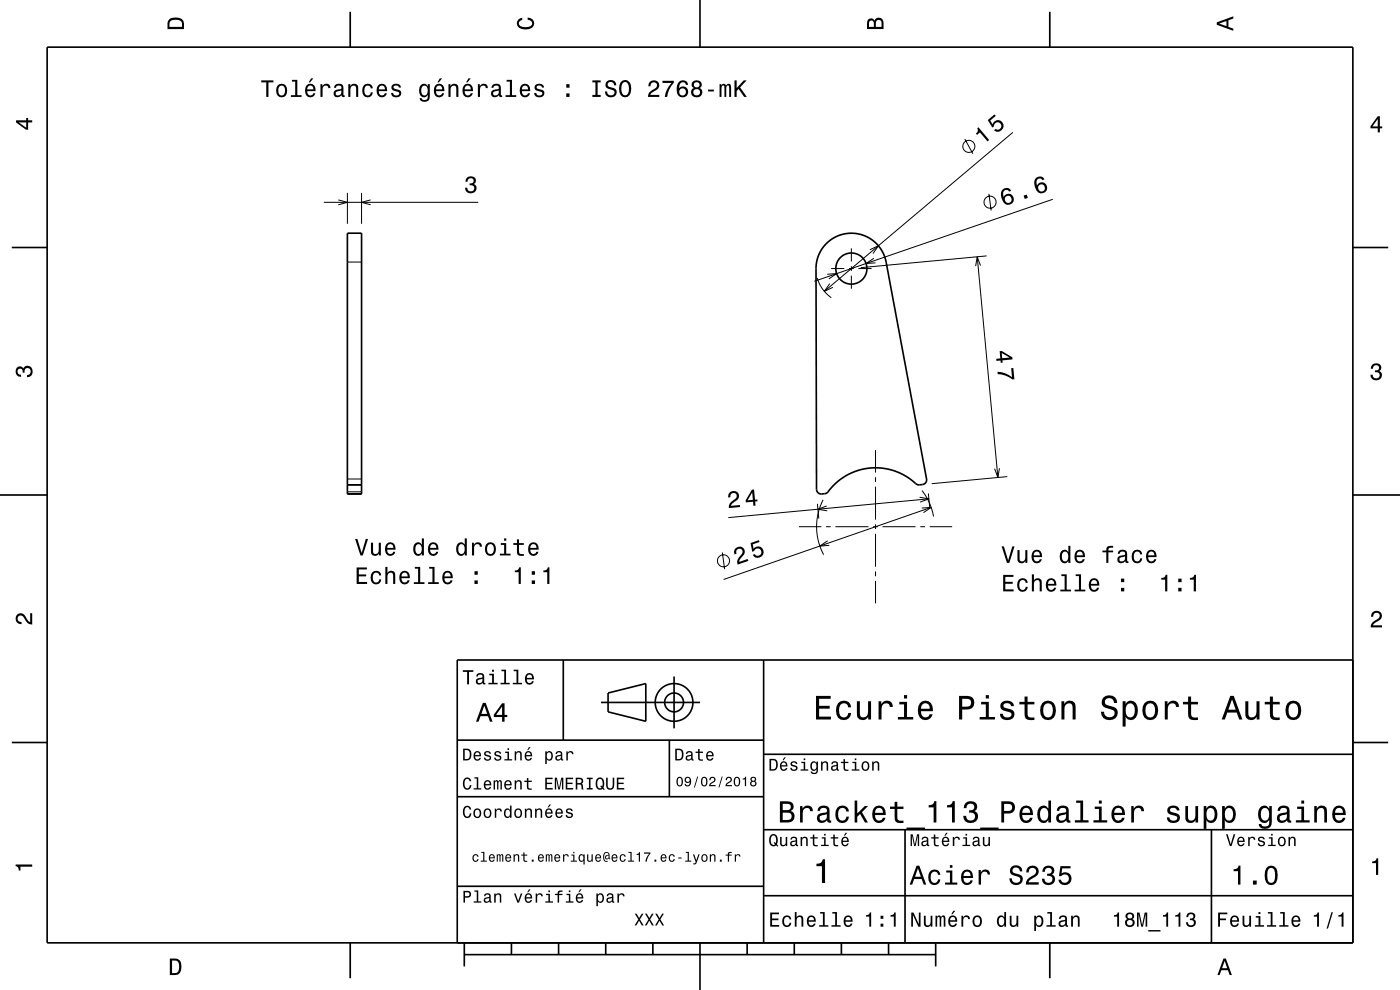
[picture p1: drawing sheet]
<svg xmlns="http://www.w3.org/2000/svg" width="297mm" height="210mm" viewBox="0 0 297 210" stroke-linecap="round" stroke-linejoin="round" font-family="sans-serif">
<g fill="none" stroke="#000" stroke-width=".21">
<path d="M204.7 29.5l1.7 3.1M214.9 28.1l-40 33.7M68.7 42.9h32.7M71.8 42.4l1.9 .5-1.9 .5M73.7 40.9v6.6M73.7 55.6h3M76.7 40.9v6.6M78.6 42.4l-1.9 .5 1.9 .5M173.4 59a7.5 7.5 0 0 0 3 4.1M175.5 58.2l2-.2-1.7 1.2M176.3 57h2.8M180.1 57h1"/>
<path d="M180.6 52.7v2.8M180.6 56.5v1M180.6 58.5v2.8M182.1 57h2.8M184.5 53l1.8-.9-1.1 1.7M185.4 54.8l-1.7 1.1 2-.1M207.3 54.5l4.4 46.8M208 56.3l-.7-1.8-.3 1.9M209.3 54.3l-26.7 2.5M209.8 41.1l.5 3.6M223.3 42.3l-50.5 17.4M176 60.2l-1.1 1.6 1.8-.8"/>
<path d="M185.7 95.5v4.7M212 99.3l-.3 2-.7-1.9M73.7 102.8h3M73.7 101.6h3M73.7 104.8h3M73.7 104.7h3M73.7 104.3h3M153.2 117.2l.5 3.5M169.5 111.7h4.7M173.4 106.9l.3 3.1M174.6 106l-.1 .2a12.5 12.5 0 0 0 .2 11.5M175.2 111.7h1"/>
<path d="M175.4 107.3l-1.9 .7 2 .4M175.6 114.7l-1.7 1.1 2-.1M177.2 111.7h7M185.2 111.7h1M185.7 101.2v1M185.7 103.2v7M185.7 111.2v1M185.7 113.2v7M187.2 111.7h7M195.1 105.5l2 .3-1.9 .7M195.2 111.7h1M195.5 107.8l2-.2-1.6 1.2"/>
<path d="M195.6 104.1h.1a12.5 12.5 0 0 1 2.3 5.5M197 104.7l.2 3.1M197.1 105.8l-42.6 4M197.2 111.7h4.8M197.5 107.6l-44 15.3M213.7 101.1l-16 1.5M185.7 121.2v1M185.7 123.2v4.8"/>
<circle cx="205.5" cy="31" r="1.28"/>
<circle cx="210" cy="42.9" r="1.28"/>
<circle cx="153.5" cy="119" r="1.28"/>
</g>
<g fill="none" stroke="#000" stroke-width=".35">
<path d="M10 10h277v190h-277zM74.3 2.5v7.5M148.5 0v10M222.7 2.5v7.5M2.5 52.5h7.5M73.7 49.5h3v55.3h-3zM175.3 51.6a7.5 7.5 0 0 1 12.7 4l8.6 46a1.17 1.17 0 0 1-1.6 1.2 2.81 2.81 0 0 1-1.7-1 12.6 12.6 0 0 0-17.9 2.8 1.33 1.33 0 0 1-2.2-.8l-.1-46.8a7.5 7.5 0 0 1 2.2-5.4zM287 52.5h7.5M0 105h10M73.7 102.9h3M287 105h10M119.5 140v17"/>
<path d="M162 140v60M287 140h-190v60M2.5 157.5h7.5M97 157h65M127.5 149h21M129 147l8-2v8l-8-2zM142 157v12M143 143.5v11M287 157.5h7.5M97 169h65M162 176h125M162 160h125"/>
<path d="M192 176v24M257 176v24M97 188h65M162 190h125M74.3 200v7.5M98.5 202.5h100M98.5 200v5M108.5 200v2.5M118.5 200v2.5M128.5 200v2.5M138.5 200v2.5M148.5 200v10"/>
<path d="M158.5 200v2.5M168.5 200v2.5M178.5 200v2.5M188.5 200v2.5M198.5 200v5M222.7 200v7.5"/>
<circle cx="180.6" cy="57" r="3.3"/>
<circle cx="143" cy="149" r="2"/>
<circle cx="143" cy="149" r="4"/>
</g>
<g fill="#000">
<path d="M36 4a2.18 2.18 0 0 0-.5 2.2h3.5v-1.2a1.43 1.43 0 0 0-1.7-1.3zM36.3 4.4a2.15 2.15 0 0 1 2.2 .3l.1 1h-2.6v-1z" fill-rule="evenodd"/>
<path d="M109.9 4.2l.9-.4v.4a.7 .7 0 0 0-.7 .5 .7 .7 0 0 0 .3 .8 1.7 1.7 0 0 0 2.5-.5 .9 .9 0 0 0-1-.8v-.5a1.24 1.24 0 0 1 1.4 1.1 1.24 1.24 0 0 1-1 1.4 2.22 2.22 0 0 1-2.5-.7l-.2-.5z" fill-rule="evenodd"/>
<path d="M184.2 4.2l-.3 .7v1.3h3.5v-1.3a.98 .98 0 0 0-.7-1.1 .98 .98 0 0 0-1.2 .6 .84 .84 0 0 0-1.3-.2zM184.5 4.5a.54 .54 0 0 1 .6-.1 .54 .54 0 0 1 .3 .6v.7h-1zM185.9 4.4a.62 .62 0 0 1 .8-.1 .62 .62 0 0 1 .3 .6v.8h-1.2z" fill-rule="evenodd"/>
<path d="M258.1 4.7v.6l3.5 1.2v-.4l-1-.4v-1.4l1-.4v-.4zM258.6 5l1.6-.5v1z" fill-rule="evenodd"/>
<path d="M3.4 25.5v.5l2.1 1.5h.5v-1.5h.8v-.5h-.8v-.5h-.4v.5zM4 26h1.6v1.1z" fill-rule="evenodd"/>
<path d="M55.4 17.1v.4h1.1v3.1h.4v-3.1h1.1v-.4zM58.9 18.1a1.53 1.53 0 0 0 .9 2.6 1.48 1.48 0 0 0 1.1-1.5 1.48 1.48 0 0 0-1.1-1.4l-.5 .1zM59.2 18.4a.67 .67 0 0 1 .7-.2 .67 .67 0 0 1 .5 .5 1.11 1.11 0 0 1-.6 1.6 1.17 1.17 0 0 1-.6-1.9zM61.9 16.9v.4h.7v2.9h-.9v.4h2.3v-.4h-.9v-3.3zM66 16.6l-.5 .9h.3l.7-.9zM65 18.1a1.54 1.54 0 0 0 .8 2.6 1.07 1.07 0 0 0 1.1-.9h-.4l-.3 .3-.3 .2a.76 .76 0 0 1-.7-1h1.7a1.17 1.17 0 0 0-.4-1.3 1.17 1.17 0 0 0-1.5 .1zM65.4 18.4a.66 .66 0 0 1 .8-.2 .66 .66 0 0 1 .3 .8h-1.3zM68 17.9v2.7h.4v-1.6a.66 .66 0 0 1 .4-.8 .66 .66 0 0 1 .8 .3l.1 .2h.4a.89 .89 0 0 0-.7-.9 .89 .89 0 0 0-1 .5v-.4zM71.1 18l-.2 .6h.4a.55 .55 0 0 1 .7-.5 .55 .55 0 0 1 .3 .8h-.2a1 1 0 0 0-1 .2 1 1 0 0 0-.3 1.1 .93 .93 0 0 0 1.7 0l.1 .3 .5 .1v-.4h-.2v-1.6a1.02 1.02 0 0 0-.7-.8 1.02 1.02 0 0 0-1.1 .2zM71.3 19.5l1.1-.3a.77 .77 0 0 1-.2 .9 .77 .77 0 0 1-.9 0l-.1-.3zM73.9 17.9v2.7h.4v-1.6a.63 .63 0 0 1 .6-.9 .63 .63 0 0 1 .7 .8v1.7h.4v-1.8a.89 .89 0 0 0-.6-1 .89 .89 0 0 0-1.1 .5v-.4zM77.2 18.1a1.53 1.53 0 0 0 .8 2.6 1.07 1.07 0 0 0 1.1-1.1h-.4a.67 .67 0 0 1-.7 .7 .67 .67 0 0 1-.7-.6 1.11 1.11 0 0 1 .7-1.6 .59 .59 0 0 1 .7 .6h.4a1.09 1.09 0 0 0-.8-.9 1.09 1.09 0 0 0-1.1 .3zM80.2 18.1a1.54 1.54 0 0 0 .8 2.6 1.07 1.07 0 0 0 1.1-.9h-.5l-.2 .3-.4 .2a.76 .76 0 0 1-.6-1h1.7a1.17 1.17 0 0 0-.5-1.3 1.17 1.17 0 0 0-1.4 .1zM80.5 18.4a.66 .66 0 0 1 .8-.2 .66 .66 0 0 1 .4 .8h-1.3zM83.3 18a.75 .75 0 0 0-.2 .8 .75 .75 0 0 0 .7 .5l.9 .4a.63 .63 0 0 1-.6 .6 .63 .63 0 0 1-.7-.6h-.4a1.07 1.07 0 0 0 1.2 .9 1.07 1.07 0 0 0 .9-1.2l-.4-.3-1.1-.3a.54 .54 0 0 1 .4-.7 .54 .54 0 0 1 .6 .5h.5a1.03 1.03 0 0 0-.7-.9 1.03 1.03 0 0 0-1.1 .3zM89.2 18.1a1.58 1.58 0 0 0 .8 2.6l.4-.2 .4-.4a.73 .73 0 0 1-.4 1 .73 .73 0 0 1-.9-.3h-.5a1.1 1.1 0 0 0 1.3 .8 1.1 1.1 0 0 0 .9-1.2v-2.5h-.4v.4l-.4-.4a.9 .9 0 0 0-1.2 .2zM89.5 18.4a.63 .63 0 0 1 .7-.2 .63 .63 0 0 1 .5 .6 1.11 1.11 0 0 1-.7 1.5 1.19 1.19 0 0 1-.5-1.9zM93.3 16.6l-.5 .9h.3l.7-.9zM92.3 18.1a1.54 1.54 0 0 0 .8 2.6 1.06 1.06 0 0 0 1.1-.9h-.4l-.2 .3-.4 .2a.76 .76 0 0 1-.7-1h1.8a1.16 1.16 0 0 0-.5-1.3 1.16 1.16 0 0 0-1.5 .1zM92.7 18.4a.66 .66 0 0 1 .8-.2 .66 .66 0 0 1 .3 .8h-1.3zM95.1 17.9v2.7h.5v-1.6a.63 .63 0 0 1 .5-.9 .63 .63 0 0 1 .7 .8v1.7h.4v-1.8a.89 .89 0 0 0-.6-1 .89 .89 0 0 0-1 .5v-.4zM99.4 16.6l-.5 .9h.3l.7-.9zM98.4 18.1a1.54 1.54 0 0 0 .8 2.6 1.07 1.07 0 0 0 1.1-.9h-.4l-.3 .3-.3 .2a.76 .76 0 0 1-.7-1h1.7a1.16 1.16 0 0 0-.4-1.3 1.16 1.16 0 0 0-1.5 .1zM98.8 18.4a.66 .66 0 0 1 .8-.2 .66 .66 0 0 1 .3 .8h-1.3zM101.4 17.9v2.7h.4v-1.6a.66 .66 0 0 1 .4-.8 .66 .66 0 0 1 .8 .3v.2h.5a.89 .89 0 0 0-.7-.9 .89 .89 0 0 0-1 .5v-.4zM104.5 18l-.2 .6h.4a.55 .55 0 0 1 .6-.5 .55 .55 0 0 1 .4 .8h-.2a1 1 0 0 0-1 .2 1 1 0 0 0-.3 1.1 .93 .93 0 0 0 1.7 0l.1 .3 .5 .1v-.4h-.2v-1.6a1.02 1.02 0 0 0-1.8-.6zM104.7 19.5l1.1-.3a.77 .77 0 0 1-.2 .9 .77 .77 0 0 1-.9 0zM107.5 16.9v.4h.7v2.9h-.9v.4h2.2v-.4h-.9v-3.3zM110.6 18.1a1.55 1.55 0 0 0 .8 2.6 1.07 1.07 0 0 0 1-.9h-.4l-.2 .3-.4 .2a.76 .76 0 0 1-.7-1h1.8a1.17 1.17 0 0 0-.5-1.3 1.17 1.17 0 0 0-1.4 .1zM110.9 18.4a.66 .66 0 0 1 .8-.2 .66 .66 0 0 1 .3 .8h-1.3zM113.6 18a.75 .75 0 0 0-.2 .8 .75 .75 0 0 0 .7 .5l.9 .4a.63 .63 0 0 1-.6 .6 .63 .63 0 0 1-.6-.6h-.5a1.07 1.07 0 0 0 1.2 .9 1.07 1.07 0 0 0 .9-1.2l-.4-.3-1.1-.3a.53 .53 0 0 1 .4-.7 .53 .53 0 0 1 .7 .5h.4a1.03 1.03 0 0 0-.7-.9 1.03 1.03 0 0 0-1.1 .3zM120.1 19.8v.8h.7v-.8zM120.1 17.9v.7h.7v-.7zM125.7 17.1v.4h.6v2.6h-.6v.5h1.7v-.5h-.6v-2.6h.6v-.4zM128.7 17.3a.97 .97 0 0 0-.2 1 .97 .97 0 0 0 .9 .6 .77 .77 0 0 1 .9 1 .83 .83 0 0 1-.9 .3 .83 .83 0 0 1-.6-.8h-.5a1.21 1.21 0 0 0 1.5 1.3 1.21 1.21 0 0 0 .8-1.8l-.9-.3a.71 .71 0 0 1-.8-.7 .7 .7 0 0 1 .8-.5 .7 .7 0 0 1 .6 .7h.4a1.17 1.17 0 0 0-.7-1.1 1.17 1.17 0 0 0-1.3 .3zM131.7 17.4a2.52 2.52 0 0 0 .4 3.1 1.21 1.21 0 0 0 1.7-.9 1.94 1.94 0 0 0-.9-2.6l-.8 .1zM132.3 17.5l.3-.1a1.7 1.7 0 0 1 .3 2.7l-.3 .1a1.12 1.12 0 0 1-.8-1.4l.1-.6zM137.9 17.4l-.4 .9h.5a.7 .7 0 0 1 .5-.8 .7 .7 0 0 1 .9 .5 .7 .7 0 0 1-.5 .8 1.8 1.8 0 0 0-1.4 1.8h2.4v-.5h-1.9a2.23 2.23 0 0 1 1.4-1.1 1.13 1.13 0 0 0 .1-1.7 1.13 1.13 0 0 0-1.6 .1zM140.5 17.1v.5h2a5.1 5.1 0 0 0-1.5 3h.5a5.3 5.3 0 0 1 1.4-3v-.5zM144.1 17.3a2.39 2.39 0 0 0 .2 3.3 1.16 1.16 0 0 0 1.5-.4 1.16 1.16 0 0 0-.2-1.5 1.16 1.16 0 0 0-1.6 0 1.02 1.02 0 0 1 .9-1.3 .58 .58 0 0 1 .6 .6h.5a1.11 1.11 0 0 0-.8-.9 1.11 1.11 0 0 0-1.1 .2zM144 19.5a.75 .75 0 0 1 1.5 0 .75 .75 0 0 1-1.5 0zM147 17.3a.84 .84 0 0 0 .2 1.4 1.11 1.11 0 0 0-.5 1.5 1.11 1.11 0 0 0 1.6 .4 1.03 1.03 0 0 0 .7-.9 1.03 1.03 0 0 0-.6-1 .89 .89 0 0 0 .4-1.1 .89 .89 0 0 0-1-.6zM147.1 19.6a.71 .71 0 0 1 1.4 0 .71 .71 0 0 1-1.4 0zM147.2 18a.6 .6 0 0 1 1.2 0 .6 .6 0 0 1-1.2 0zM150.2 19v.4h1.2v-.4zM152.7 17.9v2.7h.4v-1.9a.49 .49 0 0 1 .3-.6l.3 .3v2.2h.4v-2.1l.3-.4 .2 .2 .1 .4v1.9h.4v-1.9a.69 .69 0 0 0-.5-.9l-.6 .3-.2-.2-.3-.1-.5 .3v-.2zM155.8 17.1v3.5h.5v-1.3l.4-.4 1.2 1.7h.5l-1.4-2.1 1.4-1.4h-.6l-1.5 1.6v-1.6z" fill-rule="evenodd"/>
<path d="M99 37.7a1.08 1.08 0 0 1 1.4-.2 1.08 1.08 0 0 1 .5 1.3l-.4 .2a1.06 1.06 0 0 1 .6 1.3 1.06 1.06 0 0 1-1.3 .7 1.1 1.1 0 0 1-1.1-1.2h.4a.71 .71 0 0 0 1 .8 .71 .71 0 0 0 .1-1.3h-.6v-.4a.61 .61 0 0 0 .8-.3 .61 .61 0 0 0-.2-.8 .61 .61 0 0 0-.8 .2l-.2 .6h-.5z" fill-rule="evenodd"/>
<path d="M207.3 27.2a.77 .77 0 0 1-.3 1.1l.3 .3 .6-.5 1.6 1.9 .3-.3-2.2-2.7zM209.5 25.5l1 1.6 .3-.3a.8 .8 0 0 1 .8-1 .8 .8 0 0 1 .8 1 .8 .8 0 0 1-1.2 .5l-.3 .3a1.21 1.21 0 0 0 1.8-.1 1.21 1.21 0 0 0-.4-1.8 1.21 1.21 0 0 0-1.7 .7l-.5-.8 1.1-1-.2-.3z" fill-rule="evenodd"/>
<path d="M292.3 24.7l-1.6 2.1v.4h1.6v.9h.4v-.9h.5v-.4h-.5v-2.1zM292.3 25.2v1.6h-1.1z" fill-rule="evenodd"/>
<path d="M212.7 40.2a2.24 2.24 0 0 0 1 3.3 1.16 1.16 0 0 0 1.4-.8 1.16 1.16 0 0 0-.7-1.5 1.16 1.16 0 0 0-1.5 .6 1.03 1.03 0 0 1 .4-1.5 .58 .58 0 0 1 .8 .3l.4-.1a1.1 1.1 0 0 0-1.8-.3zM213.1 42.3a.75 .75 0 0 1 1.5 0 .75 .75 0 0 1-1.5 0zM217.2 41.5l.2 .7 .7-.2-.3-.7zM219.7 37.8a2.23 2.23 0 0 0 1.1 3.2 1.16 1.16 0 0 0 1.3-.8 1.16 1.16 0 0 0-.7-1.4 1.16 1.16 0 0 0-1.4 .6 1.03 1.03 0 0 1 .4-1.5 .59 .59 0 0 1 .7 .3l.5-.1a1.1 1.1 0 0 0-1.9-.3zM220.2 39.9a.75 .75 0 0 1 1.5 0 .75 .75 0 0 1-1.5 0z" fill-rule="evenodd"/>
<path d="M212.1 74.5l.1 1.5-.9 .1 .1 .5 .9-.1v.5l.4-.1v-.5l2.1-.2v-.4l-2.3-1.3zM212.5 74.9l1.7 .9-1.6 .2zM211.6 78.9l.1 .5a5.3 5.3 0 0 1 3.1 1.1l.4-.1-.2-2.3h-.5l.2 1.9a5.2 5.2 0 0 0-3.1-1.1z" fill-rule="evenodd"/>
<path d="M291.1 77.4a1.08 1.08 0 0 1 1.4-.2 1.08 1.08 0 0 1 .4 1.2l-.3 .3a1.06 1.06 0 0 1 .5 1.3 1.06 1.06 0 0 1-1.2 .7 1.1 1.1 0 0 1-1.2-1.2h.5a.71 .71 0 0 0 1 .8 .71 .71 0 0 0 .1-1.3h-.6v-.4a.61 .61 0 0 0 .8-.3 .61 .61 0 0 0-.2-.8 .61 .61 0 0 0-.9 .2l-.1 .5h-.5z" fill-rule="evenodd"/>
<path d="M3.6 78a.86 .86 0 0 1 1.4 .2 1.06 1.06 0 0 1 1.2-.6 1.06 1.06 0 0 1 .7 1.2 1.1 1.1 0 0 1-1.2 1.2v-.4a.71 .71 0 0 0 .8-1 .71 .71 0 0 0-1.3-.1v.6h-.4a.61 .61 0 0 0-.3-.8 .61 .61 0 0 0-.8 .2 .61 .61 0 0 0 .2 .8l.6 .2v.4a1.15 1.15 0 0 1-1.2-.6 1.15 1.15 0 0 1 .3-1.3z" fill-rule="evenodd"/>
<path d="M75.3 114.3l1.2 3.5h.5l1.1-3.5h-.5l-.9 3-.9-3zM78.7 115.1v1.8a.89 .89 0 0 0 .6 1 .89 .89 0 0 0 1.1-.5v.4h.4v-2.7h-.4v1.6a.64 .64 0 0 1-.4 .8 .64 .64 0 0 1-.8-.3l-.1-2.1zM82 115.4a1.54 1.54 0 0 0 .8 2.5 1.06 1.06 0 0 0 1.1-.9h-.5l-.2 .4-.4 .1a.76 .76 0 0 1-.7-.9h1.8a1.16 1.16 0 0 0-.5-1.4 1.16 1.16 0 0 0-1.4 .2zM82.3 115.6a.66 .66 0 0 1 .8-.1 .66 .66 0 0 1 .3 .7h-1.3zM87.9 115.4a1.58 1.58 0 0 0 .8 2.5l.5-.1 .3-.4v.4h.4v-3.6h-.4v1.3a.89 .89 0 0 0-1.6-.1zM88.3 115.7a.62 .62 0 0 1 .7-.3 .62 .62 0 0 1 .4 .6 1.12 1.12 0 0 1-.6 1.5 1.19 1.19 0 0 1-.5-1.8zM91.1 115.4a1.54 1.54 0 0 0 .8 2.5 1.07 1.07 0 0 0 1.1-.9h-.5l-.2 .4-.4 .1a.76 .76 0 0 1-.7-.9h1.8a1.16 1.16 0 0 0-.5-1.4 1.16 1.16 0 0 0-1.4 .2zM91.4 115.6a.66 .66 0 0 1 .8-.1 .66 .66 0 0 1 .4 .7h-1.4zM97.1 115.4a1.57 1.57 0 0 0 .7 2.5l.5-.1 .3-.4v.4h.4v-3.6h-.4v1.3a.89 .89 0 0 0-1.5-.1zM97.4 115.7a.62 .62 0 0 1 .7-.3 .62 .62 0 0 1 .4 .6 1.12 1.12 0 0 1-.6 1.5 1.19 1.19 0 0 1-.5-1.8zM100.1 115.1v2.7h.5v-1.5a.66 .66 0 0 1 .3-.8 .66 .66 0 0 1 .9 .2v.3h.4a.89 .89 0 0 0-.6-1 .89 .89 0 0 0-1.1 .6v-.5zM103.2 115.4a1.53 1.53 0 0 0 .8 2.5 1.48 1.48 0 0 0 1.2-1.4 1.48 1.48 0 0 0-1.2-1.5l-.5 .1zM103.5 115.7a.67 .67 0 0 1 .7-.3 .67 .67 0 0 1 .5 .6 1.11 1.11 0 0 1-.7 1.5 1.17 1.17 0 0 1-.5-1.8zM106.2 115.2v.4h.7v1.9h-.9v.3h2.3v-.3h-.9v-2.3zM106.9 114.2v.5h.5v-.5zM109.7 114.4v.8h-.8v.4h.8v1.8a1.05 1.05 0 0 0 1.4 .5v-.4a.68 .68 0 0 1-1-.3v-1.6h1v-.4h-1v-.8zM112.3 115.4a1.54 1.54 0 0 0 .8 2.5 1.07 1.07 0 0 0 1.1-.9h-.4l-.2 .4-.4 .1a.76 .76 0 0 1-.7-.9h1.8a1.16 1.16 0 0 0-.5-1.4 1.16 1.16 0 0 0-1.5 .2zM112.7 115.6a.66 .66 0 0 1 .8-.1 .66 .66 0 0 1 .3 .7h-1.3z" fill-rule="evenodd"/>
<path d="M154.7 104.6l-.2 .9h.4a.71 .71 0 0 1 .5-.9 .71 .71 0 0 1 .9 .4 .71 .71 0 0 1-.4 .9 1.81 1.81 0 0 0-1.3 1.9l2.4-.2v-.5l-1.9 .2a2.22 2.22 0 0 1 1.3-1.3 1.13 1.13 0 0 0 0-1.7 1.13 1.13 0 0 0-1.7 .3zM159.5 103.9l-1.3 2.2v.5l1.6-.2v.9l.5-.1-.1-.8 .5-.1v-.4l-.5 .1-.2-2.2zM159.6 104.5l.1 1.5-1.1 .1z" fill-rule="evenodd"/>
<path d="M156.1 116.3a1.16 1.16 0 0 0-.3 1.3l.5-.1a.7 .7 0 0 1 .2-1 .7 .7 0 0 1 .9 .2 .7 .7 0 0 1-.1 1 1.81 1.81 0 0 0-.8 2.1l2.3-.8-.2-.4-1.8 .6a2.19 2.19 0 0 1 1-1.6 1.11 1.11 0 0 0-.2-1.5 1.11 1.11 0 0 0-1.5 .2zM159.2 115.2l.4 1.8 .4-.1a.79 .79 0 0 1 1-.5 .79 .79 0 0 1 .4 1 .79 .79 0 0 1-1.1 .3l-.2-.2-.4 .2a1.21 1.21 0 0 0 1.8 .5 1.21 1.21 0 0 0 .2-1.8 1.21 1.21 0 0 0-1.8 0l-.2-.9 1.4-.5-.1-.4z" fill-rule="evenodd"/>
<path d="M212.5 115.9l1.1 3.5h.5l1.1-3.5h-.5l-.8 3-.9-3zM215.8 116.7v1.8a.89 .89 0 0 0 .7 1 .89 .89 0 0 0 1-.5v.4h.4v-2.7h-.4v1.6a.65 .65 0 0 1-.4 .7 .65 .65 0 0 1-.8-.3v-2zM219.1 117a1.54 1.54 0 0 0 .8 2.5 1.06 1.06 0 0 0 1.1-.9h-.4l-.2 .4-.4 .1a.76 .76 0 0 1-.7-.9h1.8a1.16 1.16 0 0 0-.5-1.4 1.16 1.16 0 0 0-1.5 .2zM219.5 117.2a.66 .66 0 0 1 .8-.1 .66 .66 0 0 1 .3 .7h-1.3zM225.1 117a1.57 1.57 0 0 0 .8 2.5l.4-.1 .3-.4v.4h.5v-3.6h-.5v1.3a.89 .89 0 0 0-1.5-.1zM225.4 117.3a.62 .62 0 0 1 .7-.3 .62 .62 0 0 1 .5 .6 1.11 1.11 0 0 1-.7 1.5 1.19 1.19 0 0 1-.5-1.8zM228.2 117a1.54 1.54 0 0 0 .8 2.5 1.05 1.05 0 0 0 1.1-.9h-.4l-.2 .4-.4 .1a.75 .75 0 0 1-.7-.9h1.8a1.16 1.16 0 0 0-.5-1.4 1.16 1.16 0 0 0-1.5 .2zM228.6 117.2a.66 .66 0 0 1 .8-.1 .66 .66 0 0 1 .3 .7h-1.3zM233.9 116.8v.4h.8v2.2h.4v-2.2h1v-.4h-1l.1-.4 .3-.2h.6v-.4a1.04 1.04 0 0 0-1.4 .7v.3zM237.4 116.8l-.3 .7h.4a.55 .55 0 0 1 .7-.5 .55 .55 0 0 1 .4 .7l-.2 .1a1 1 0 0 0-1.1 .2 1 1 0 0 0-.2 1 .94 .94 0 0 0 1.6 0l.1 .4h.6v-.3l-.3-.1v-.2v-1.4a1.02 1.02 0 0 0-.7-.8 1.02 1.02 0 0 0-1 .2zM237.6 118.3l1.1-.3a.77 .77 0 0 1-.2 .9 .77 .77 0 0 1-.9 .1l-.1-.4zM240.4 117a1.53 1.53 0 0 0 .8 2.5 1.05 1.05 0 0 0 1.1-1.1h-.4a.67 .67 0 0 1-.6 .7 .67 .67 0 0 1-.7-.6 1.12 1.12 0 0 1 .6-1.5 .6 .6 0 0 1 .7 .6h.4a1.09 1.09 0 0 0-.7-1 1.09 1.09 0 0 0-1.2 .4zM243.4 117a1.54 1.54 0 0 0 .8 2.5 1.05 1.05 0 0 0 1.1-.9h-.4l-.3 .4-.3 .1a.75 .75 0 0 1-.7-.9h1.7a1.16 1.16 0 0 0-.4-1.4 1.16 1.16 0 0 0-1.5 .2zM243.8 117.2a.66 .66 0 0 1 .8-.1 .66 .66 0 0 1 .3 .7h-1.3z" fill-rule="evenodd"/>
<path d="M3.6 130.4a1.22 1.22 0 0 1 2 .7l.4 .6 .4 .3v-1.9h.4v2.4a1.8 1.8 0 0 1-1.7-1.4 .71 .71 0 0 0-.9-.5 .71 .71 0 0 0-.5 .8 .71 .71 0 0 0 .9 .5v.5a1.18 1.18 0 0 1-1.2-.7 1.18 1.18 0 0 1 .2-1.3z" fill-rule="evenodd"/>
<path d="M75.7 120.4v3.5h2.2v-.5h-1.8v-1.1h1.6v-.5h-1.6v-1h1.7v-.4zM78.9 121.5a1.53 1.53 0 0 0 .9 2.5 1.06 1.06 0 0 0 1.1-1.1h-.4a.67 .67 0 0 1-.7 .7 .67 .67 0 0 1-.7-.6 1.12 1.12 0 0 1 .7-1.5 .59 .59 0 0 1 .6 .6h.5a1.09 1.09 0 0 0-.8-1 1.09 1.09 0 0 0-1.2 .4zM81.7 120.3v3.6h.5v-1.6a.63 .63 0 0 1 .4-.8 .63 .63 0 0 1 .8 .4v2h.4v-1.8a.88 .88 0 0 0-.6-1 .88 .88 0 0 0-1 .5v-1.3zM85 121.5a1.55 1.55 0 0 0 .8 2.5 1.07 1.07 0 0 0 1.1-.9h-.4l-.3 .3-.3 .2a.76 .76 0 0 1-.7-1h1.7a1.17 1.17 0 0 0-.4-1.3 1.17 1.17 0 0 0-1.5 .2zM85.4 121.7a.66 .66 0 0 1 .8-.2 .66 .66 0 0 1 .3 .8h-1.3zM88 120.3v.3h.7v2.9h-.9v.4h2.3v-.4h-1v-3.2zM91 120.3v.3h.7v2.9h-.9v.4h2.3v-.4h-.9v-3.2zM94.1 121.5a1.54 1.54 0 0 0 .8 2.5 1.07 1.07 0 0 0 1.1-.9h-.4l-.3 .3-.3 .2a.76 .76 0 0 1-.7-1h1.8a1.17 1.17 0 0 0-.5-1.3 1.17 1.17 0 0 0-1.5 .2zM94.5 121.7a.66 .66 0 0 1 .8-.2 .66 .66 0 0 1 .3 .8h-1.3zM100.7 123.1v.8h.7v-.8zM100.7 121.2v.7h.7v-.7z" fill-rule="evenodd"/>
<path d="M109.2 121v.4h.8v2.5h.5v-3.6h-.4a.78 .78 0 0 1-.9 .7zM112.8 123.1v.8h.7v-.8zM112.8 121.2v.7h.7v-.7zM115.3 121v.4h.8v2.5h.5v-3.6h-.4a.77 .77 0 0 1-.9 .7z" fill-rule="evenodd"/>
<path d="M212.8 121.9v3.5h2.2v-.4h-1.7v-1.2h1.5v-.4h-1.5v-1h1.7v-.5zM216.1 123a1.53 1.53 0 0 0 .8 2.5 1.05 1.05 0 0 0 1.1-1h-.4a.67 .67 0 0 1-.6 .7 .67 .67 0 0 1-.7-.6 1.12 1.12 0 0 1 .6-1.6 .6 .6 0 0 1 .7 .6h.4a1.09 1.09 0 0 0-.7-.9 1.09 1.09 0 0 0-1.2 .3zM218.9 121.8v3.6h.4v-1.5a.63 .63 0 0 1 .4-.8 .63 .63 0 0 1 .8 .4l.1 1.9h.4v-1.7a.88 .88 0 0 0-.6-1 .88 .88 0 0 0-1.1 .4v-1.3zM222.2 123a1.54 1.54 0 0 0 .8 2.5 1.06 1.06 0 0 0 1.1-.8h-.5l-.2 .3-.4 .1a.75 .75 0 0 1-.7-.9h1.8a1.16 1.16 0 0 0-.5-1.3 1.16 1.16 0 0 0-1.4 .1zM222.5 123.2a.66 .66 0 0 1 .8-.1 .66 .66 0 0 1 .3 .7h-1.3zM225.2 121.8v.4h.7v2.9h-1v.3h2.3v-.3h-.9v-3.3zM228.2 121.8v.4h.7v2.9h-.9v.3h2.2v-.3h-.9v-3.3zM231.3 123a1.54 1.54 0 0 0 .8 2.5 1.06 1.06 0 0 0 1.1-.8h-.5l-.2 .3-.4 .1a.75 .75 0 0 1-.7-.9h1.8a1.17 1.17 0 0 0-.5-1.3 1.17 1.17 0 0 0-1.4 .1zM231.6 123.2a.66 .66 0 0 1 .8-.1 .66 .66 0 0 1 .3 .7h-1.3zM237.8 124.7v.7h.7v-.7zM237.8 122.7v.8h.7v-.8z" fill-rule="evenodd"/>
<path d="M246.4 122.6v.4h.8v2.4h.4v-3.5h-.3a.77 .77 0 0 1-.9 .7zM250 124.7v.7h.7v-.7zM250 122.7v.8h.7v-.8zM252.4 122.6v.4h.8v2.4h.5v-3.5h-.3a.77 .77 0 0 1-1 .7z" fill-rule="evenodd"/>
<path d="M291.2 129.9a1.18 1.18 0 0 1 1.9 .3 1.18 1.18 0 0 1-1 1.7l-.5 .3-.3 .5h1.9v.4h-2.4a1.8 1.8 0 0 1 1.4-1.8 .71 .71 0 0 0 .5-.8 .71 .71 0 0 0-.9-.5 .71 .71 0 0 0-.5 .8h-.4z" fill-rule="evenodd"/>
<path d="M98.2 158.8v2.5h.9a1.37 1.37 0 0 0 .7-2.2 1.56 1.56 0 0 0-1.6-.3zM98.6 159.1a.98 .98 0 0 1 1.1 .7 .98 .98 0 0 1-.6 1.2h-.5zM100.7 159.6a1.04 1.04 0 0 0-.2 1.2 1.04 1.04 0 0 0 1 .5l.5-.5h-.3l-.4 .3a.54 .54 0 0 1-.5-.7h1.3a.83 .83 0 0 0-.4-.9 .83 .83 0 0 0-1 .1zM100.9 159.7l.2-.1a.47 .47 0 0 1 .5 .1 .47 .47 0 0 1 .1 .5h-.9zM102.9 159.5l-.2 .1a.69 .69 0 0 0 .9 .9l.2 .1a.43 .43 0 0 1-.4 .5 .43 .43 0 0 1-.4-.4h-.3a.74 .74 0 0 0 .9 .7 .74 .74 0 0 0 .5-1l-1-.4a.38 .38 0 0 1 .3-.5 .38 .38 0 0 1 .4 .4h.3a.78 .78 0 0 0-1.2-.4zM105.1 159.5l-.2 .1a.69 .69 0 0 0 .9 .9l.2 .1a.43 .43 0 0 1-.4 .5 .43 .43 0 0 1-.5-.4h-.3a.74 .74 0 0 0 .9 .7 .74 .74 0 0 0 .5-1l-.9-.4a.38 .38 0 0 1 .3-.5 .38 .38 0 0 1 .4 .4h.3a.77 .77 0 0 0-1.2-.4zM107.2 159.4v.3h.5v1.3h-.7v.3h1.6v-.3h-.6v-1.6zM107.7 158.7v.4h.3v-.4zM109.2 159.4v1.9h.3v-1.1a.45 .45 0 0 1 .4-.6 .45 .45 0 0 1 .5 .5v1.2h.3v-1.3a.63 .63 0 0 0-.5-.7 .63 .63 0 0 0-.7 .4v-.3zM112.2 158.5l-.4 .6h.3l.5-.6zM111.5 159.6a1.04 1.04 0 0 0-.2 1.2 1.04 1.04 0 0 0 1.1 .5l.5-.5h-.3l-.5 .3a.54 .54 0 0 1-.5-.7h1.3a.83 .83 0 0 0-.4-.9 .83 .83 0 0 0-1 .1zM111.8 159.7l.1-.1a.48 .48 0 0 1 .5 .1 .48 .48 0 0 1 .2 .5h-1zM115.7 159.4v2.7h.3v-1.1a.66 .66 0 0 0 .7 .4 .66 .66 0 0 0 .5-.6 .91 .91 0 0 0 0-1.1 .91 .91 0 0 0-1-.3l-.2 .3v-.3zM116.1 159.8a.45 .45 0 0 1 .5-.2 .45 .45 0 0 1 .3 .4 .65 .65 0 0 1 .1 .8 .65 .65 0 0 1-.7 .2 .98 .98 0 0 1-.2-1.2zM118.1 159.5l-.2 .4h.3a.39 .39 0 0 1 .4-.3 .39 .39 0 0 1 .3 .5h-.1a.65 .65 0 0 0-1 .4 .65 .65 0 0 0 .6 .9l.6-.3 .1 .2h.4v-.2l-.2-.1v-1.1a.72 .72 0 0 0-.5-.6 .72 .72 0 0 0-.7 .2zM118.2 160.6l.8-.3a.55 .55 0 0 1-.2 .7 .55 .55 0 0 1-.6 0zM120.1 159.4v1.9h.4v-1.1a.47 .47 0 0 1 .2-.6 .47 .47 0 0 1 .6 .2v.2h.4a.64 .64 0 0 0-.5-.7 .64 .64 0 0 0-.8 .4v-.3z" fill-rule="evenodd"/>
<path d="M98.2 142.2v.3h.9v2.7h.4v-2.7h.9v-.3zM101.3 143l-.3 .5h.4a.47 .47 0 0 1 .5-.4 .47 .47 0 0 1 .4 .6l-.2 .1a.84 .84 0 0 0-1 .2 .84 .84 0 0 0 0 1.1 .9 .9 0 0 0 1.3-.2l.1 .2 .5 .1v-.3l-.3-.1v-1.3a.87 .87 0 0 0-1.4-.5zM101.4 144.3l.9-.3a.66 .66 0 0 1-.1 .7 .66 .66 0 0 1-.8 .1zM103.8 142.9v.3h.6v1.6h-.8v.4h2v-.4h-.8v-1.9zM104.4 142.1v.4h.4v-.4zM106.4 142.1v.3h.6v2.4h-.8v.4h1.9v-.4h-.7v-2.7zM109 142.1v.3h.6v2.4h-.8v.4h1.9v-.4h-.7v-2.7zM111.6 143.1a1.32 1.32 0 0 0 .7 2.1 .9 .9 0 0 0 .9-.7h-.3l-.2 .3-.4 .1a.65 .65 0 0 1-.6-.8h1.6a1 1 0 0 0-.4-1.2 1 1 0 0 0-1.3 .2zM111.9 143.3a.57 .57 0 0 1 .7-.1 .57 .57 0 0 1 .3 .6h-1.2z" fill-rule="evenodd"/>
<path d="M102.4 149.1l-1.4 4h.5l.4-1.2h1.6l.4 1.2h.6l-1.5-4zM102.7 149.7l.7 1.7h-1.3zM106.5 149.2l-1.7 2.4v.5h1.7v1h.5v-1h.6v-.5h-.6v-2.4zM106.5 149.9v1.7h-1.3z" fill-rule="evenodd"/>
<path d="M143.2 158.8v2.5h.9a1.37 1.37 0 0 0 .7-2.2 1.56 1.56 0 0 0-1.6-.3zM143.6 159.1a.98 .98 0 0 1 1.1 .7 .98 .98 0 0 1-.6 1.2h-.5zM145.7 159.5l-.2 .4h.3a.39 .39 0 0 1 .5-.3 .39 .39 0 0 1 .3 .5h-.2a.65 .65 0 0 0-.9 .4 .65 .65 0 0 0 .5 .9l.7-.3v.2h.4v-.2l-.1-.1-.1-1.1a.73 .73 0 0 0-.4-.6 .73 .73 0 0 0-.8 .2zM145.8 160.6l.8-.3a.55 .55 0 0 1-.1 .7 .55 .55 0 0 1-.7 0zM148.1 158.9v.5h-.5v.3h.5v1.3a.75 .75 0 0 0 1 .4v-.3a.48 .48 0 0 1-.7-.3v-1.1h.7v-.3h-.7v-.5zM150 159.6a1.04 1.04 0 0 0-.2 1.2 1.04 1.04 0 0 0 1.1 .5l.5-.5h-.4l-.4 .3a.54 .54 0 0 1-.5-.7h1.3a.83 .83 0 0 0-.4-.9 .83 .83 0 0 0-1 .1zM150.3 159.7l.1-.1a.48 .48 0 0 1 .5 .1 .48 .48 0 0 1 .2 .5h-1z" fill-rule="evenodd"/>
<path d="M173.1 147.6v5h3.2v-.6h-2.5v-1.7h2.2v-.6h-2.2v-1.5h2.4v-.6zM177.8 149.2a2.59 2.59 0 0 0 .5 3.4 1.58 1.58 0 0 0 2.3-1.4h-.6a.95 .95 0 0 1-.9 1 .95 .95 0 0 1-1-.9 1.59 1.59 0 0 1 .9-2.1 .85 .85 0 0 1 .9 .8h.7a1.56 1.56 0 0 0-1.1-1.3 1.56 1.56 0 0 0-1.7 .5zM181.8 148.8v2.5a1.27 1.27 0 0 0 .9 1.4 1.27 1.27 0 0 0 1.5-.7v.6h.6v-3.8h-.6v2.2a.92 .92 0 0 1-.6 1.1 .92 .92 0 0 1-1.2-.4v-2.9zM186.4 148.8v3.8h.6v-2.2a.95 .95 0 0 1 .5-1.1 .95 .95 0 0 1 1.2 .3l.1 .4h.6a1.28 1.28 0 0 0-1-1.4 1.28 1.28 0 0 0-1.4 .8v-.6zM190.8 148.9v.5h1v2.7h-1.3v.5h3.2v-.5h-1.3v-3.2zM191.8 147.4v.8h.6v-.8zM195.1 149.2a2.62 2.62 0 0 0 .5 3.4 1.57 1.57 0 0 0 2.2-1.1h-.6l-.3 .5-.5 .2a1.08 1.08 0 0 1-1-1.3h2.5a1.66 1.66 0 0 0-.7-2 1.66 1.66 0 0 0-2.1 .3zM195.6 149.5a.94 .94 0 0 1 1.2-.2 .94 .94 0 0 1 .5 1h-1.9zM203.5 147.6v5h.6v-2.1h.8a1.47 1.47 0 0 0 1.8-1.2 1.47 1.47 0 0 0-1.5-1.7zM204.1 148.2a1.6 1.6 0 0 1 1.8 .5 .86 .86 0 0 1 0 .9 .86 .86 0 0 1-.9 .3h-.9zM208.1 148.9v.5h1v2.7h-1.3v.5h3.3v-.5h-1.3v-3.2zM209.1 147.4v.8h.7v-.8zM212.6 148.9a1.08 1.08 0 0 0-.3 1.2 1.08 1.08 0 0 0 1 .7l1.1 .4a.57 .57 0 0 1 .2 .6 .57 .57 0 0 1-.5 .4 .96 .96 0 0 1-1.4-.8h-.6a1.6 1.6 0 0 0 1.3 1.4 1.6 1.6 0 0 0 1.7-.8 1.13 1.13 0 0 0-1-1.6l-1.1-.3-.2-.4a.87 .87 0 0 1 .9-.5 .87 .87 0 0 1 .8 .6h.6a1.41 1.41 0 0 0-2.1-1.1zM217.4 147.8v1.1h-1.1v.5h1.1v2.6l.2 .4 .4 .3h1.4v-.5a.97 .97 0 0 1-1.4-.5v-2.3h1.4v-.5h-1.4v-1.1zM221.1 149.2a2.56 2.56 0 0 0 .5 3.4 1.72 1.72 0 0 0 1.8-.2 1.72 1.72 0 0 0 .6-1.7 1.7 1.7 0 0 0-.9-1.9 1.7 1.7 0 0 0-2 .4zM221.6 149.6a.96 .96 0 0 1 1-.4 .96 .96 0 0 1 .7 .8 1.59 1.59 0 0 1-1 2.2 1.19 1.19 0 0 1-1-1.5zM225.2 148.8v3.8h.6v-2.2a.97 .97 0 0 1 .5-1.1 .97 .97 0 0 1 1.1 .2l.1 .7v2.4h.7v-2.5a1.27 1.27 0 0 0-.9-1.4 1.27 1.27 0 0 0-1.5 .6v-.5zM234.1 147.9a1.38 1.38 0 0 0-.3 1.5 1.38 1.38 0 0 0 1.3 .9 1.25 1.25 0 0 1 1.4 .9 1.15 1.15 0 0 1-1.3 .9 1.15 1.15 0 0 1-1-1.1h-.7a1.8 1.8 0 0 0 1.7 1.8 1.8 1.8 0 0 0 1.9-1.6 1.46 1.46 0 0 0-1.5-1.4l-.6-.2a.83 .83 0 0 1-.5-1.1 .83 .83 0 0 1 1.2-.3l.5 .5 .1 .4h.7a1.67 1.67 0 0 0-1-1.6 1.67 1.67 0 0 0-1.9 .4zM238.2 148.8v5.3h.6v-2.1a1.32 1.32 0 0 0 1.4 .7 1.32 1.32 0 0 0 1.1-1.1 2.43 2.43 0 0 0-.8-2.8 1.21 1.21 0 0 0-1.7 .5v-.5zM239.1 149.6a.9 .9 0 0 1 .9-.4 .9 .9 0 0 1 .7 .8 1.61 1.61 0 0 1-.9 2.2 1.18 1.18 0 0 1-1-1.5zM242.8 149.2a2.56 2.56 0 0 0 .5 3.4 1.72 1.72 0 0 0 1.8-.2 1.72 1.72 0 0 0 .6-1.7 1.7 1.7 0 0 0-.9-1.9 1.7 1.7 0 0 0-2 .4zM243.3 149.6a.96 .96 0 0 1 1-.4 .96 .96 0 0 1 .7 .8 1.59 1.59 0 0 1-1 2.2 1.19 1.19 0 0 1-1-1.5zM247.1 148.8v3.8h.6v-2.2a.95 .95 0 0 1 .5-1.1 .95 .95 0 0 1 1.2 .3l.1 .4h.6a1.28 1.28 0 0 0-1-1.4 1.28 1.28 0 0 0-1.4 .8v-.6zM252 147.8v1.1h-1v.5h1l.1 2.6 .2 .4 .4 .3h1.4v-.5a.97 .97 0 0 1-1.4-.5v-2.3h1.4v-.5h-1.4v-1.1zM261 147.6l-1.8 5h.6l.6-1.4h2l.5 1.4h.7l-1.9-5zM261.4 148.3l.7 2.2h-1.5zM264.2 148.8v2.5a1.27 1.27 0 0 0 .9 1.4 1.27 1.27 0 0 0 1.5-.7v.6h.6v-3.8h-.6v2.2a.92 .92 0 0 1-.6 1.1 .92 .92 0 0 1-1.1-.4l-.1-2.9zM269.4 147.8v1.1h-1.1v.5h1.1v2.6l.2 .4 .4 .3 .7 .1 .8-.1v-.5a.97 .97 0 0 1-1.4-.5l-.1-2.3h1.5v-.5h-1.5v-1.1zM273.1 149.2a2.56 2.56 0 0 0 .6 3.4 1.72 1.72 0 0 0 1.8-.2 1.72 1.72 0 0 0 .6-1.7 1.7 1.7 0 0 0-.9-1.9 1.7 1.7 0 0 0-2.1 .4zM273.6 149.6a.96 .96 0 0 1 1-.4 .96 .96 0 0 1 .7 .8 1.59 1.59 0 0 1-.9 2.2 1.19 1.19 0 0 1-1.1-1.5z" fill-rule="evenodd"/>
<path d="M98.4 171.2a1.45 1.45 0 0 0 .7 2.3 .94 .94 0 0 0 .9-1h-.3a.59 .59 0 0 1-.8 .7 1.31 1.31 0 0 1 .2-2l.3 .1 .2 .4h.4a.85 .85 0 0 0-.6-.8 .85 .85 0 0 0-1 .3zM100.6 171.7a1.04 1.04 0 0 0-.1 1.3 1.04 1.04 0 0 0 1.1 .5 1.04 1.04 0 0 0 .5-1.3 1.04 1.04 0 0 0-1.2-.7zM100.9 171.9a.48 .48 0 0 1 .5-.1 .48 .48 0 0 1 .3 .4 .66 .66 0 0 1 0 .7 .66 .66 0 0 1-.7 .3 .98 .98 0 0 1-.1-1.3zM102.8 171.7a1.04 1.04 0 0 0-.2 1.3 1.04 1.04 0 0 0 1.2 .5 1.04 1.04 0 0 0 .5-1.3 1.04 1.04 0 0 0-1.2-.7zM103 171.9a.48 .48 0 0 1 .5-.1 .48 .48 0 0 1 .4 .4 .66 .66 0 0 1 0 .7 .66 .66 0 0 1-.7 .3 .97 .97 0 0 1-.2-1.3zM105 171.5v2h.3v-1.1a.47 .47 0 0 1 .2-.6 .47 .47 0 0 1 .6 .2l.1 .1h.3a.64 .64 0 0 0-.5-.6 .64 .64 0 0 0-.7 .4v-.4zM107.1 171.7a1.06 1.06 0 0 0-.2 1.2 1.06 1.06 0 0 0 .9 .6l.4-.3v.3h.3v-2.6h-.3v.9a.63 .63 0 0 0-1.1-.1zM107.4 171.9a.44 .44 0 0 1 .4-.1 .44 .44 0 0 1 .4 .4 .65 .65 0 0 1 0 .7 .65 .65 0 0 1-.7 .3l-.2-.4zM109.3 171.7a1.04 1.04 0 0 0-.1 1.3 1.04 1.04 0 0 0 1.1 .5 1.04 1.04 0 0 0 .5-1.3 1.04 1.04 0 0 0-1.2-.7zM109.5 171.9a.48 .48 0 0 1 .6-.1 .48 .48 0 0 1 .3 .4 .66 .66 0 0 1 0 .7 .66 .66 0 0 1-.7 .3 .98 .98 0 0 1-.2-1.3zM111.4 171.5v2h.3v-1.1a.45 .45 0 0 1 .3-.7 .45 .45 0 0 1 .5 .6v1.2h.4v-1.3a.63 .63 0 0 0-.5-.7 .63 .63 0 0 0-.7 .3v-.3zM113.5 171.5v2h.3v-1.1a.45 .45 0 0 1 .3-.6 .45 .45 0 0 1 .6 .2v1.5h.3v-1.3a.63 .63 0 0 0-.4-.7 .63 .63 0 0 0-.8 .3v-.3zM116.5 170.7l-.3 .6h.2l.5-.6zM115.9 171.7a1.04 1.04 0 0 0-.2 1.2 1.04 1.04 0 0 0 1 .6l.5-.6h-.3l-.4 .4a.54 .54 0 0 1-.5-.7h1.2a.83 .83 0 0 0-.3-1 .83 .83 0 0 0-1 .1zM116.1 171.9l.2-.1a.47 .47 0 0 1 .4 .1 .47 .47 0 0 1 .2 .4h-.9zM118 171.7a1.04 1.04 0 0 0-.2 1.2 1.04 1.04 0 0 0 1.1 .6l.5-.6h-.3l-.5 .4a.53 .53 0 0 1-.5-.7h1.3a.83 .83 0 0 0-.3-1 .83 .83 0 0 0-1.1 .1zM118.3 171.9l.1-.1a.47 .47 0 0 1 .5 .1 .47 .47 0 0 1 .2 .4h-1zM120.2 171.6l-.1 .2a.69 .69 0 0 0 .8 .9l.3 .1a.43 .43 0 0 1-.4 .5 .43 .43 0 0 1-.5-.4h-.3a.74 .74 0 0 0 .9 .7 .74 .74 0 0 0 .5-1.1l-1-.3a.38 .38 0 0 1 .3-.5 .38 .38 0 0 1 .5 .3h.3a.77 .77 0 0 0-1.3-.4z" fill-rule="evenodd"/>
<path d="M98.4 165.2a1.45 1.45 0 0 0 .7 2.3 .94 .94 0 0 0 .9-1h-.3a.58 .58 0 0 1-.8 .7 1.3 1.3 0 0 1 .2-2l.3 .1 .2 .4h.4a.85 .85 0 0 0-.6-.8 .85 .85 0 0 0-1 .3zM100.6 164.9v.2h.5v2.1h-.6v.3h1.6v-.3h-.6v-2.3zM102.8 165.7a1.04 1.04 0 0 0-.1 1.2 1.04 1.04 0 0 0 1 .6l.5-.6h-.3l-.5 .4a.54 .54 0 0 1-.4-.7h1.2a.83 .83 0 0 0-.3-1 .83 .83 0 0 0-1.1 .1zM103.1 165.9l.1-.1a.47 .47 0 0 1 .5 .1 .47 .47 0 0 1 .2 .4h-.9zM104.7 165.5v2h.3v-1.3l.2-.4h.2v.2l.1 1.5h.2v-1.5l.3-.3 .2 .4v1.4h.3v-1.4a.49 .49 0 0 0-.4-.6l-.4 .2-.4-.2-.3 .2v-.2zM107.2 165.7a1.04 1.04 0 0 0-.2 1.2 1.04 1.04 0 0 0 1 .6l.5-.6h-.3l-.4 .4a.54 .54 0 0 1-.5-.7h1.3a.83 .83 0 0 0-.4-1 .83 .83 0 0 0-1 .1zM107.4 165.9l.2-.1a.48 .48 0 0 1 .5 .1 .48 .48 0 0 1 .1 .4h-.9zM109.2 165.5v2h.3v-1.1a.45 .45 0 0 1 .4-.7 .45 .45 0 0 1 .5 .6v1.2h.3v-1.3a.63 .63 0 0 0-.5-.7 .63 .63 0 0 0-.7 .3v-.3zM111.8 165v.6h-.6v.3h.6v1.3a.75 .75 0 0 0 1 .3v-.3a.48 .48 0 0 1-.7-.2v-1.1h.7v-.3h-.7v-.6zM115.7 165v2.5h1.6v-.3h-1.3v-.9h1.1v-.3h-1.1v-.7h1.2v-.3zM117.7 165v2.5h.3v-2.3l.4 2.3h.4l.4-2.3v2.3h.3v-2.5h-.4l-.5 2.2-.5-2.2zM120 165v2.5h1.6v-.3h-1.3v-.9h1.2v-.3h-1.2v-.7h1.3v-.3zM122.1 165v2.5h.4v-1.1l.7 .1 .2 1h.4l-.2-1.1-.2-.1a.69 .69 0 0 0 .3-.9 .69 .69 0 0 0-.7-.4zM122.5 165.3h.4a.43 .43 0 0 1 .5 .4 .43 .43 0 0 1-.5 .4h-.4zM124.5 165v.3h.4v1.9h-.4v.3h1.2v-.3h-.4v-1.9h.4v-.3zM126.6 165.2a1.45 1.45 0 0 0 .7 2.3l.5-.2 .3 .3 .2-.2-.3-.3a1.53 1.53 0 0 0-.5-2.2l-.6 .1zM127 165.3l.3-.1a1.2 1.2 0 0 1 .5 1.6l-.3-.2-.2 .2 .3 .3-.3 .1a1.21 1.21 0 0 1-.3-1.9zM128.6 165v1.5a.87 .87 0 0 0 .8 1 .87 .87 0 0 0 .9-1v-1.5h-.3v1.5a.55 .55 0 0 1-.6 .7 .55 .55 0 0 1-.5-.7v-1.5zM130.9 165v2.5h1.5v-.3h-1.2v-.9h1.1v-.3h-1.1v-.7h1.2v-.3z" fill-rule="evenodd"/>
<path d="M143.7 165a1.16 1.16 0 0 0 .5 1.8 1.16 1.16 0 0 0 .5-1.8 .63 .63 0 0 0-1 0zM144 165.1l.2-.1a.98 .98 0 0 1 0 1.6l-.2-.1-.2-.3v-.7zM145.4 165a.66 .66 0 0 0 0 .9 .66 .66 0 0 0 .9 0 .56 .56 0 0 1-.6 .7l-.2-.3h-.3a.7 .7 0 0 0 .9 .5 .7 .7 0 0 0 .5-.8 .81 .81 0 0 0-.2-1 .81 .81 0 0 0-1 0zM145.5 165.4a.42 .42 0 0 1 .8 0 .42 .42 0 0 1-.8 0zM147.9 164.7l-.7 2.3h.2l.7-2.3zM148.9 165a1.15 1.15 0 0 0 .5 1.8 1.16 1.16 0 0 0 .5-1.8 .63 .63 0 0 0-1 0zM149.2 165.1l.2-.1a.98 .98 0 0 1 0 1.6l-.2-.1-.2-.3v-.7zM150.7 164.9l-.2 .6h.2a.4 .4 0 0 1 .3-.5 .4 .4 0 0 1 .5 .3 .4 .4 0 0 1-.3 .5l-.1 .1a.95 .95 0 0 0-.7 .9h1.4v-.3h-1.1l.5-.4a.67 .67 0 0 0 .5-1 .67 .67 0 0 0-1-.2zM153.1 164.7l-.7 2.3h.2l.7-2.3zM154.1 164.9l-.2 .6h.3a.4 .4 0 0 1 .3-.5 .4 .4 0 0 1 .5 .3 .4 .4 0 0 1-.3 .5l-.2 .1a.93 .93 0 0 0-.6 .9h1.4v-.3h-1.1l.5-.4a.67 .67 0 0 0 .5-1 .67 .67 0 0 0-1.1-.2zM155.8 165a1.15 1.15 0 0 0 .5 1.8 1.16 1.16 0 0 0 .5-1.8 .63 .63 0 0 0-1 0zM156.1 165.1l.2-.1a.98 .98 0 0 1 0 1.6l-.2-.1-.2-.3v-.7zM157.6 165.1v.3h.4v1.4h.3v-2zM159.4 164.9l-.2 .5 .2 .3a.62 .62 0 0 0-.1 .9 .62 .62 0 0 0 1 0 .62 .62 0 0 0-.1-.9 .57 .57 0 0 0 0-.9 .57 .57 0 0 0-.8 .1zM159.4 166.2a.41 .41 0 0 1 .8 0 .41 .41 0 0 1-.8 0zM159.5 165.3a.34 .34 0 0 1 .6 0 .34 .34 0 0 1-.6 0z" fill-rule="evenodd"/>
<path d="M163.2 161v2.5h.9a1.37 1.37 0 0 0 .7-2.2 1.58 1.58 0 0 0-1.6-.3zM163.6 161.3a.98 .98 0 0 1 1.1 .7 .98 .98 0 0 1-.6 1.2h-.5zM166.4 160.7l-.4 .6h.2l.5-.6zM165.7 161.7a1.04 1.04 0 0 0-.2 1.2 1.04 1.04 0 0 0 1 .6l.5-.6h-.3l-.4 .4a.54 .54 0 0 1-.5-.7h1.3a.83 .83 0 0 0-.4-1 .83 .83 0 0 0-1 .1zM165.9 161.9l.2-.1a.48 .48 0 0 1 .5 .1 .48 .48 0 0 1 .1 .4h-.9zM167.9 161.6l-.2 .2a.68 .68 0 0 0 .9 .9l.2 .1a.43 .43 0 0 1-.4 .5 .43 .43 0 0 1-.4-.4h-.3a.74 .74 0 0 0 .9 .7 .74 .74 0 0 0 .5-1.1l-1-.3a.38 .38 0 0 1 .3-.5 .38 .38 0 0 1 .4 .4l.3-.1a.78 .78 0 0 0-1.2-.4zM170 161.6v.3h.5v1.3h-.7v.3h1.7v-.3h-.7v-1.6zM170.5 160.9v.3h.3v-.3zM172.1 161.7a1.06 1.06 0 0 0-.2 1.2 1.06 1.06 0 0 0 .9 .6l.4-.3a.52 .52 0 0 1-.2 .7 .52 .52 0 0 1-.7-.3h-.3a.78 .78 0 0 0 .9 .6 .78 .78 0 0 0 .6-.8v-1.9h-.3v.4l-.2-.3a.64 .64 0 0 0-.9 .1zM172.4 161.9a.45 .45 0 0 1 .4-.1 .45 .45 0 0 1 .4 .4 .65 .65 0 0 1 0 .7 .65 .65 0 0 1-.7 .3l-.2-.4zM174.2 161.5v2h.3v-1.1a.45 .45 0 0 1 .3-.6 .45 .45 0 0 1 .5 .2l.1 1.5h.3v-1.3a.63 .63 0 0 0-.5-.7 .63 .63 0 0 0-.7 .3v-.3zM176.6 161.6l-.2 .5h.3a.39 .39 0 0 1 .4-.4 .39 .39 0 0 1 .3 .6h-.1a.65 .65 0 0 0-1 .4 .65 .65 0 0 0 .6 .8l.6-.3 .1 .2 .4 .1-.2-.4v-1a.73 .73 0 0 0-1.2-.5zM176.7 162.7l.8-.2a.55 .55 0 0 1-.2 .6 .55 .55 0 0 1-.6 .1zM178.9 161v.6h-.5v.3h.5l.1 1.3a.75 .75 0 0 0 1 .3v-.3a.48 .48 0 0 1-.7-.2v-1.1h.7v-.3h-.7v-.6zM180.8 161.6v.3h.5v1.3h-.6v.3h1.6v-.3h-.6v-1.6zM181.3 160.9v.3h.4v-.3zM183 161.7a1.04 1.04 0 0 0-.2 1.3 1.04 1.04 0 0 0 1.2 .5 1.04 1.04 0 0 0 .4-1.3 1.04 1.04 0 0 0-1.2-.7zM183.2 161.9a.48 .48 0 0 1 .5-.1 .48 .48 0 0 1 .4 .4 .66 .66 0 0 1 0 .7 .66 .66 0 0 1-.7 .3 .98 .98 0 0 1-.2-1.3zM185 161.5v2h.3v-1.1a.45 .45 0 0 1 .3-.6 .45 .45 0 0 1 .6 .2v1.5h.3v-1.3a.63 .63 0 0 0-.4-.7 .63 .63 0 0 0-.8 .3v-.3z" fill-rule="evenodd"/>
<path d="M163.4 177.2a1.45 1.45 0 0 0 .7 2.3l.5-.2 .3 .3 .2-.2-.3-.3a1.53 1.53 0 0 0-.5-2.2l-.6 .1zM163.8 177.3l.3-.1a1.21 1.21 0 0 1 .5 1.7l-.3-.3-.2 .2 .3 .3a.45 .45 0 0 1-.7-.1 1.62 1.62 0 0 1 .1-1.7zM165.5 177.5v1.3a.63 .63 0 0 0 .4 .7 .63 .63 0 0 0 .8-.3v.3h.3v-2h-.3v1.2a.46 .46 0 0 1-.3 .5 .46 .46 0 0 1-.6-.2v-1.5zM167.9 177.6l-.2 .5h.3a.39 .39 0 0 1 .5-.4 .39 .39 0 0 1 .2 .6h-.1a.65 .65 0 0 0-.9 .4 .65 .65 0 0 0 .5 .8l.6-.3 .1 .2 .4 .1v-.3h-.2v-1.1a.73 .73 0 0 0-1.2-.5zM168 178.7l.8-.2a.55 .55 0 0 1-.2 .6 .55 .55 0 0 1-.6 .1zM169.8 177.5v2h.4v-1.1a.45 .45 0 0 1 .2-.6 .45 .45 0 0 1 .6 .2v1.5h.3v-1.3a.63 .63 0 0 0-.4-.7 .63 .63 0 0 0-.8 .3v-.3zM172.4 177v.6h-.5v.3h.5l.1 1.3a.75 .75 0 0 0 1 .3v-.3a.49 .49 0 0 1-.7-.2v-1.1h.7v-.3h-.7v-.6zM174.3 177.6v.3h.5v1.3h-.6v.3h1.6v-.3h-.6v-1.6zM174.8 176.9v.3h.4v-.3zM176.8 177v.6h-.6v.3h.6v1.3a.74 .74 0 0 0 1 .3v-.3a.49 .49 0 0 1-.7-.2v-1.1h.7v-.3h-.7v-.6zM179.4 176.7l-.4 .6h.2l.5-.6zM178.7 177.7a1.04 1.04 0 0 0-.2 1.2 1.04 1.04 0 0 0 1 .6l.5-.6h-.3l-.4 .4a.54 .54 0 0 1-.5-.7h1.3a.83 .83 0 0 0-.4-1 .83 .83 0 0 0-1 .1zM178.9 177.9l.2-.1a.48 .48 0 0 1 .5 .1 .48 .48 0 0 1 .1 .4h-.9z" fill-rule="evenodd"/>
<path d="M165.4 170v4.5h1.7a1.26 1.26 0 0 0 1.4-1 1.26 1.26 0 0 0-.7-1.5 1.1 1.1 0 0 0 .5-1.3 1.1 1.1 0 0 0-1.2-.7zM166 170.5h1a.68 .68 0 0 1 .8 .7 .68 .68 0 0 1-.9 .6h-.9zM166 172.4h1a.78 .78 0 0 1 .9 .7 .78 .78 0 0 1-.8 .8h-1.1zM169.7 171v3.5h.6v-2a.85 .85 0 0 1 .5-1 .85 .85 0 0 1 1 .3l.1 .3h.5a1.15 1.15 0 0 0-.8-1.2 1.15 1.15 0 0 0-1.4 .7v-.6zM173.8 171.2l-.3 .3-.1 .5h.6a.71 .71 0 0 1 .8-.7 .71 .71 0 0 1 .5 1l-.3 .1a1.47 1.47 0 0 0-1.7 1.2 .94 .94 0 0 0 1 1l.6-.2 .6-.4 .1 .4 .7 .1v-.5h-.3v-2.1a1.31 1.31 0 0 0-2.2-.7zM174 173.1l1.4-.4a.99 .99 0 0 1-.2 1.1 .99 .99 0 0 1-1.2 .1l-.1-.4zM177.6 171.4a1.96 1.96 0 0 0 1.1 3.2 1.36 1.36 0 0 0 1.4-1.4h-.5a.86 .86 0 0 1-.9 .9 .86 .86 0 0 1-.9-.8 1.44 1.44 0 0 1 .9-1.9 .77 .77 0 0 1 .8 .7h.6a1.4 1.4 0 0 0-1-1.2 1.4 1.4 0 0 0-1.5 .5zM181.3 169.8v4.7h.6v-1.3l.6-.5 1 1.8h.6l-1.2-2.2 1.3-1.3h-.8l-1.5 1.6v-2.8zM185.4 171.4a1.98 1.98 0 0 0 1 3.2 1.36 1.36 0 0 0 1.4-1.1h-.5l-.3 .4-.5 .2a.97 .97 0 0 1-.9-1.2h2.3a1.5 1.5 0 0 0-.6-1.8 1.5 1.5 0 0 0-1.9 .3zM185.9 171.6a.85 .85 0 0 1 1-.1 .85 .85 0 0 1 .4 .9h-1.7zM189.8 170.1v1h-1v.5h1v2.3l.2 .4 .4 .2 .6 .1h.7v-.5a.87 .87 0 0 1-1.3-.5v-2h1.3v-.5h-1.3v-1zM192.3 175.5v.5h3.9v-.5zM197 170.8v.5h1.1v3.2h.5v-4.6h-.4a.99 .99 0 0 1-1.2 .9zM200.9 170.8v.5h1.1v3.2h.6v-4.6h-.5a.99 .99 0 0 1-1.2 .9zM204.8 170.3l-.2 .5-.1 .6h.5a.82 .82 0 0 1 1-1 .82 .82 0 0 1 .5 1.3l-.9 .2v.5a.9 .9 0 0 1 1.3 .9 .9 .9 0 0 1-1.4 .7l-.5-.5-.1-.4h-.5a1.56 1.56 0 0 0 1.6 1.5 1.56 1.56 0 0 0 1.4-1.8l-.1-.3-.5-.4a1.16 1.16 0 0 0 .4-1.5 1.16 1.16 0 0 0-1.3-.7l-.6 .1zM207.9 175.5v.5h3.9v-.5zM212.4 170v4.5h.6v-1.9a1.96 1.96 0 0 0 2.2-.7 1.3 1.3 0 0 0-1.2-1.9zM213 170.5a1.45 1.45 0 0 1 1.7 .4 .78 .78 0 0 1-.1 .9 .78 .78 0 0 1-.8 .2h-.8zM216.6 171.4a1.98 1.98 0 0 0 1.1 3.2 1.36 1.36 0 0 0 1.4-1.1h-.6l-.3 .4-.5 .2a.97 .97 0 0 1-.9-1.2h2.3a1.5 1.5 0 0 0-.6-1.8 1.5 1.5 0 0 0-1.9 .3zM217.1 171.6a.85 .85 0 0 1 1-.1 .85 .85 0 0 1 .4 .9h-1.7zM220.4 171.4a2.44 2.44 0 0 0 .4 3.1 1.13 1.13 0 0 0 1.6-.6v.6h.6v-4.7h-.6v1.7a1.15 1.15 0 0 0-2-.1zM220.9 171.7a.8 .8 0 0 1 .8-.3 .8 .8 0 0 1 .6 .7 1.43 1.43 0 0 1-.8 2 1.53 1.53 0 0 1-.6-2.4zM224.5 171.2l-.2 .3-.1 .5h.5a.71 .71 0 0 1 .9-.7 .71 .71 0 0 1 .4 1l-.2 .1a1.46 1.46 0 0 0-1.8 1.2 .93 .93 0 0 0 1.1 1l.6-.2 .5-.4 .2 .4 .7 .1v-.5h-.3l-.1-2.1a1.31 1.31 0 0 0-2.2-.7zM224.7 173.1l1.5-.4a.99 .99 0 0 1-.3 1.1 .99 .99 0 0 1-1.1 .1l-.2-.4zM228.3 169.8v.5h.9v3.7h-1.2v.5h2.9v-.5h-1.1v-4.2zM232.2 171.1v.5h.9v2.4h-1.1v.5h2.9v-.5h-1.2v-2.9zM233.1 169.8v.7h.6v-.7zM236.2 171.4a1.98 1.98 0 0 0 1 3.2 1.36 1.36 0 0 0 1.4-1.1h-.6l-.3 .4-.4 .2a.97 .97 0 0 1-.9-1.2h2.3a1.5 1.5 0 0 0-.7-1.8 1.5 1.5 0 0 0-1.8 .3zM236.6 171.6a.85 .85 0 0 1 1-.1 .85 .85 0 0 1 .5 .9h-1.7zM240 171v3.5h.6v-2a.85 .85 0 0 1 .4-1 .85 .85 0 0 1 1.1 .3v.3h.6a1.15 1.15 0 0 0-.9-1.2 1.15 1.15 0 0 0-1.3 .7v-.6zM247.9 171.2a.97 .97 0 0 0-.2 1 .97 .97 0 0 0 .9 .7l1 .3a.51 .51 0 0 1 .1 .5 .51 .51 0 0 1-.4 .3 .86 .86 0 0 1-1.2-.6h-.6a1.41 1.41 0 0 0 1.4 1.2 1.41 1.41 0 0 0 1.4-1.2 1.01 1.01 0 0 0-1-1l-1-.2-.1-.3a.78 .78 0 0 1 .7-.5 .78 .78 0 0 1 .8 .5h.5a1.26 1.26 0 0 0-1.9-1zM251.5 171v2.3a1.14 1.14 0 0 0 .8 1.2 1.14 1.14 0 0 0 1.3-.6v.6h.6v-3.5h-.6v2a.83 .83 0 0 1-.5 1 .83 .83 0 0 1-1-.4l-.1-2.6zM255.4 171v4.8h.5v-1.9a1.19 1.19 0 0 0 1.3 .7 1.19 1.19 0 0 0 1-1.1 1.94 1.94 0 0 0-1.3-2.6 1.07 1.07 0 0 0-1 .6v-.5zM256.2 171.7a.81 .81 0 0 1 .8-.3 .81 .81 0 0 1 .6 .7 1.45 1.45 0 0 1-.8 2 1.52 1.52 0 0 1-.6-2.4zM259.3 171v4.8h.5v-1.9a1.19 1.19 0 0 0 1.3 .7 1.19 1.19 0 0 0 1-1.1 1.94 1.94 0 0 0-1.3-2.6 1.06 1.06 0 0 0-1 .6v-.5zM260.1 171.7a.81 .81 0 0 1 .9-.3 .81 .81 0 0 1 .5 .7 1.45 1.45 0 0 1-.8 2 1.52 1.52 0 0 1-.6-2.4zM267.3 171.4a2.45 2.45 0 0 0 .4 3.1 1.17 1.17 0 0 0 1.6-.6 .99 .99 0 0 1-.9 1.4l-.6-.1-.2-.4h-.6a1.04 1.04 0 0 0 1.4 1 1.27 1.27 0 0 0 1.4-1.5v-3.3h-.5v.6l-.5-.6a1.15 1.15 0 0 0-1.5 .4zM267.7 171.7a.82 .82 0 0 1 .9-.3 .82 .82 0 0 1 .6 .7 1.42 1.42 0 0 1-.9 2 1.54 1.54 0 0 1-.6-2.4zM271.4 171.2l-.4 .8h.5a.71 .71 0 0 1 .9-.7 .71 .71 0 0 1 .5 1l-.3 .1a1.47 1.47 0 0 0-1.7 1.2 .94 .94 0 0 0 1 1l.6-.2 .6-.4 .1 .4 .7 .1v-.5h-.3v-2.1a1.31 1.31 0 0 0-2.2-.7zM271.6 173.1l1.4-.4a.99 .99 0 0 1-.3 1.1 .99 .99 0 0 1-1.1 .1l-.1-.4zM275.2 171.1v.5h.9v2.4h-1.2v.5h2.9v-.5h-1.2v-2.9zM276.1 169.8v.7h.6v-.7zM278.8 171v3.5h.6v-2a.82 .82 0 0 1 .5-1 .82 .82 0 0 1 1 .4v2.6h.6v-2.3a1.14 1.14 0 0 0-.8-1.3 1.14 1.14 0 0 0-1.3 .6v-.5zM283 171.4a1.98 1.98 0 0 0 1 3.2 1.36 1.36 0 0 0 1.4-1.1h-.5l-.3 .4-.5 .2a.97 .97 0 0 1-.9-1.2h2.3a1.5 1.5 0 0 0-.6-1.8 1.5 1.5 0 0 0-1.9 .3zM283.5 171.6a.85 .85 0 0 1 1-.1 .85 .85 0 0 1 .4 .9h-1.7z" fill-rule="evenodd"/>
<path d="M193.2 177v2.5h.3v-2.3l.4 2.3h.3l.5-2.3v2.3h.3v-2.5h-.5l-.4 2.2-.5-2.2zM195.7 177.6l-.2 .5h.3a.39 .39 0 0 1 .5-.4 .39 .39 0 0 1 .3 .6h-.2a.65 .65 0 0 0-.9 .4 .65 .65 0 0 0 .5 .8l.7-.3v.2l.4 .1v-.3h-.1l-.1-1.1a.73 .73 0 0 0-1.2-.5zM195.8 178.7l.8-.2a.55 .55 0 0 1-.1 .6 .55 .55 0 0 1-.7 .1zM198.1 177v.6h-.5v.3h.5v1.3a.74 .74 0 0 0 1 .3v-.3a.49 .49 0 0 1-.7-.2v-1.1h.7v-.3h-.7v-.6zM200.7 176.7l-.4 .6h.3l.5-.6zM200 177.7a1.04 1.04 0 0 0-.2 1.2 1.04 1.04 0 0 0 1.1 .6l.5-.6h-.4l-.4 .4a.54 .54 0 0 1-.5-.7h1.3a.83 .83 0 0 0-.4-1 .83 .83 0 0 0-1 .1zM200.3 177.9l.1-.1a.48 .48 0 0 1 .5 .1 .48 .48 0 0 1 .2 .4h-1zM202.1 177.5v2h.3v-1.1a.47 .47 0 0 1 .3-.6 .47 .47 0 0 1 .6 .2v.1h.3a.64 .64 0 0 0-.4-.6 .64 .64 0 0 0-.8 .4v-.4zM204.3 177.6v.3h.5v1.3h-.6v.3h1.6v-.3h-.6v-1.6zM204.8 176.9v.3h.4v-.3zM206.6 177.6l-.2 .5h.3a.39 .39 0 0 1 .4-.4 .39 .39 0 0 1 .3 .6h-.1a.65 .65 0 0 0-1 .4 .65 .65 0 0 0 .6 .8l.6-.3 .1 .2 .4 .1v-.3h-.2v-1.1a.72 .72 0 0 0-.5-.6 .72 .72 0 0 0-.7 .1zM206.7 178.7l.8-.2a.55 .55 0 0 1-.2 .6 .55 .55 0 0 1-.6 .1zM208.5 177.5v1.3a.63 .63 0 0 0 .5 .7 .63 .63 0 0 0 .7-.3v.3h.3v-2h-.3v1.2a.46 .46 0 0 1-.3 .5 .46 .46 0 0 1-.6-.2v-1.5z" fill-rule="evenodd"/>
<path d="M260.1 177l.8 2.5h.4l.8-2.5h-.4l-.6 2.1-.7-2.1zM262.7 177.7a1.04 1.04 0 0 0-.2 1.2 1.04 1.04 0 0 0 1 .6l.5-.6h-.3l-.4 .4a.54 .54 0 0 1-.5-.7h1.3a.83 .83 0 0 0-.4-1 .83 .83 0 0 0-1 .1zM262.9 177.9l.2-.1a.48 .48 0 0 1 .5 .1 .48 .48 0 0 1 .1 .4h-.9zM264.8 177.5v2h.3v-1.1a.47 .47 0 0 1 .3-.6 .47 .47 0 0 1 .6 .2v.1h.3a.64 .64 0 0 0-.5-.6 .64 .64 0 0 0-.7 .4v-.4zM267 177.6l-.1 .2a.69 .69 0 0 0 .9 .9l.2 .1a.43 .43 0 0 1-.4 .5 .43 .43 0 0 1-.5-.4h-.3a.74 .74 0 0 0 .9 .7 .74 .74 0 0 0 .5-1.1l-.9-.3a.38 .38 0 0 1 .3-.5 .38 .38 0 0 1 .4 .4l.3-.1a.78 .78 0 0 0-1.3-.4zM269.2 177.6v.3h.5v1.3h-.7v.3h1.6v-.3h-.6v-1.6zM269.7 176.9v.3h.3v-.3zM271.3 177.7a1.04 1.04 0 0 0-.1 1.3 1.04 1.04 0 0 0 1.1 .5 1.04 1.04 0 0 0 .5-1.3 1.04 1.04 0 0 0-1.2-.7zM271.5 177.9a.48 .48 0 0 1 .6-.1 .48 .48 0 0 1 .3 .4 .67 .67 0 0 1 0 .7 .67 .67 0 0 1-.7 .3 .98 .98 0 0 1-.2-1.3zM273.3 177.5v2h.4v-1.1a.45 .45 0 0 1 .3-.7 .45 .45 0 0 1 .5 .6v1.2h.4v-1.3a.63 .63 0 0 0-.5-.7 .63 .63 0 0 0-.7 .3v-.3z" fill-rule="evenodd"/>
<path d="M3.3 183.4h3.5v.4h-2.5v.9h-.3a.77 .77 0 0 0-.7-1z" fill-rule="evenodd"/>
<path d="M98.3 189v2.5h.4v-1.1a.96 .96 0 0 0 1.2-.7 .67 .67 0 0 0-.7-.7zM98.7 189.3h.4a.43 .43 0 0 1 .5 .4 .43 .43 0 0 1-.5 .4h-.4zM100.6 188.9v.3h.5v2h-.6v.3h1.6v-.3h-.6v-2.3zM102.9 189.6l-.2 .5h.3a.39 .39 0 0 1 .5-.4 .39 .39 0 0 1 .2 .6h-.1a.65 .65 0 0 0-.9 .4 .65 .65 0 0 0 .5 .8l.6-.3 .1 .2 .4 .1v-.3h-.2v-1.1a.73 .73 0 0 0-1.2-.5zM103 190.7l.8-.2a.55 .55 0 0 1-.2 .6 .55 .55 0 0 1-.6 .1zM104.8 189.5v2h.4v-1.1a.45 .45 0 0 1 .2-.6 .45 .45 0 0 1 .6 .2v1.5h.3v-1.3a.63 .63 0 0 0-.4-.7 .63 .63 0 0 0-.8 .3v-.3zM109 189.5l.8 2h.3l.7-2h-.3l-.6 1.6-.5-1.6zM112.2 188.7l-.4 .6h.3l.5-.6zM111.5 189.7a1.04 1.04 0 0 0-.2 1.2 1.04 1.04 0 0 0 1.1 .6l.5-.6h-.3l-.5 .4a.54 .54 0 0 1-.5-.7h1.3a.83 .83 0 0 0-.4-1 .83 .83 0 0 0-1 .1zM111.8 189.9l.1-.1a.48 .48 0 0 1 .5 .1 .48 .48 0 0 1 .2 .4h-1zM113.6 189.5v2h.4v-1.1a.47 .47 0 0 1 .2-.6 .47 .47 0 0 1 .6 .2v.1h.4a.64 .64 0 0 0-.5-.6 .64 .64 0 0 0-.8 .4v-.4zM115.8 189.6v.3h.5v1.3h-.6v.3h1.6v-.3h-.6v-1.6zM116.3 188.9v.3h.4v-.3zM117.7 189.6v.3h.6v1.6h.3v-1.6h.7v-.3h-.7v-.3l.7-.1v-.3a.68 .68 0 0 0-.7 0 .68 .68 0 0 0-.3 .7zM120.2 189.6v.3h.5v1.3h-.7v.3h1.6v-.3h-.6v-1.6zM120.7 188.9v.3h.3v-.3zM123 188.7l-.3 .6h.2l.5-.6zM122.4 189.7a1.04 1.04 0 0 0-.2 1.2 1.04 1.04 0 0 0 1 .6l.5-.6h-.3l-.4 .4a.54 .54 0 0 1-.5-.7h1.2a.83 .83 0 0 0-.3-1 .83 .83 0 0 0-1 .1zM122.6 189.9l.2-.1a.48 .48 0 0 1 .5 .1 .48 .48 0 0 1 .1 .4h-.9zM126.5 189.5v2.7h.3v-1a.66 .66 0 0 0 .7 .3 .66 .66 0 0 0 .6-.6 .91 .91 0 0 0 0-1 .91 .91 0 0 0-1-.3l-.3 .2v-.3zM127 189.9a.45 .45 0 0 1 .5-.1 .45 .45 0 0 1 .3 .4v.3a.6 .6 0 0 1-.5 .8 .85 .85 0 0 1-.3-1.4zM128.9 189.6l-.2 .5h.3a.39 .39 0 0 1 .5-.4 .39 .39 0 0 1 .3 .6h-.2a.65 .65 0 0 0-.9 .4 .65 .65 0 0 0 .5 .8l.6-.3 .1 .2 .4 .1v-.3h-.2v-1.1a.73 .73 0 0 0-1.2-.5zM129 190.7l.8-.2a.55 .55 0 0 1-.1 .6 .55 .55 0 0 1-.7 .1zM131 189.5v2h.3v-1.1a.47 .47 0 0 1 .3-.6 .47 .47 0 0 1 .6 .2v.1h.3a.64 .64 0 0 0-.5-.6 .64 .64 0 0 0-.7 .4v-.4z" fill-rule="evenodd"/>
<path d="M100.4 181.4a.83 .83 0 0 0-.1 1 .83 .83 0 0 0 .8 .4l.4-.6h-.2l-.3 .4a.58 .58 0 0 1-.5-.6 .58 .58 0 0 1 .5-.6l.3 .3h.2a.63 .63 0 0 0-.4-.5 .63 .63 0 0 0-.7 .2zM102.1 180.7v.2h.4v1.7h-.5v.2h1.3v-.2h-.5v-1.9zM103.9 181.4a.83 .83 0 0 0-.2 .9 .83 .83 0 0 0 .9 .5l.4-.5-.8 .3-.2-.5h1v-.1a.64 .64 0 0 0-.4-.8 .64 .64 0 0 0-.7 .2zM104.1 181.5l.4-.1 .2 .5h-.7zM105.4 181.2v1.6h.2v-1.2l.2-.2 .2 .2v1.2h.2v-1.2l.2-.2 .1 .3v1.1h.3v-1.3l-.2-.3-.4 .2-.3-.2-.3 .2v-.2zM107.3 181.4a.83 .83 0 0 0-.1 .9 .83 .83 0 0 0 .8 .5l.4-.5-.7 .3-.3-.5h1l.1-.1a.64 .64 0 0 0-.4-.8 .64 .64 0 0 0-.8 .2zM107.5 181.5l.5-.1 .2 .5h-.8zM108.9 181.2v1.6h.3v-1.1l.4-.3 .3 .2v1.2h.2v-1a.51 .51 0 0 0-.3-.6 .51 .51 0 0 0-.6 .3v-.3zM111 180.8v.5h-.4v.2h.4v1a.6 .6 0 0 0 .9 .3v-.2l-.6-.1v-.3v-.7h.6v-.2h-.6v-.5zM112.8 182.3v.5h.4v-.5zM114.3 181.4a.83 .83 0 0 0-.2 .9 .83 .83 0 0 0 .9 .5l.4-.5-.8 .3-.2-.5h1v-.1a.64 .64 0 0 0-.3-.8 .64 .64 0 0 0-.8 .2zM114.5 181.5l.4-.1 .2 .5h-.7zM115.8 181.2v1.6h.2v-1.2l.2-.2 .2 .2v1.2h.2v-1.2l.2-.2 .1 .3v1.1h.3v-1.3l-.2-.3-.4 .2-.3-.2-.3 .2v-.2zM117.8 181.4a.83 .83 0 0 0-.2 .9 .83 .83 0 0 0 .8 .5l.4-.5-.7 .3-.3-.5h1.1v-.1a.64 .64 0 0 0-.4-.8 .64 .64 0 0 0-.7 .2zM118 181.5l.4-.1 .2 .5h-.8zM119.5 181.2v1.6h.2l.1-1.3 .4-.1 .2 .3h.3a.51 .51 0 0 0-.4-.5 .51 .51 0 0 0-.6 .3v-.3zM121.2 181.3v.2h.4v1.1h-.5v.2h1.3v-.2h-.5v-1.3zM121.6 180.7v.3h.3v-.3zM122.9 181.4a.85 .85 0 0 0-.2 .9 .85 .85 0 0 0 .8 .5l.3-.3v.9h.2v-2.2h-.2v.3l-.5-.3zM123.1 181.6l.1-.2a.56 .56 0 0 1 .6 .6 .56 .56 0 0 1-.6 .6l-.2-.3zM124.6 181.2v1a.51 .51 0 0 0 .3 .6 .51 .51 0 0 0 .6-.3v.3h.3v-1.6h-.3v1.1l-.4 .3-.3-.2v-1.2zM126.4 181.4a.83 .83 0 0 0-.1 .9 .83 .83 0 0 0 .8 .5l.4-.5-.8 .3-.2-.5h1v-.1a.64 .64 0 0 0-.3-.8 .64 .64 0 0 0-.8 .2zM126.6 181.5l.5-.1 .2 .5h-.8zM128.2 180.9a1.51 1.51 0 0 0 .1 1.9h.6v-.2a.49 .49 0 0 1-.7-.4 .96 .96 0 0 1 .5-1.3l.3 .1 .1 .3a.65 .65 0 0 0-.7 .9l.3 .1 .4-.2 .1 .1 .2 .1-.1-.3a.96 .96 0 0 0-.6-1.3zM128.6 181.7l.5-.2-.1 .5-.4 .1zM129.9 181.4a.83 .83 0 0 0-.1 .9 .83 .83 0 0 0 .8 .5l.4-.5-.8 .3-.2-.5h1v-.1a.64 .64 0 0 0-.3-.8 .64 .64 0 0 0-.8 .2zM130.1 181.5l.4-.1 .2 .5h-.7zM131.6 181.4a.83 .83 0 0 0-.1 1 .83 .83 0 0 0 .9 .4l.3-.6h-.2l-.2 .4a.58 .58 0 0 1-.6-.6 .58 .58 0 0 1 .6-.6l.2 .3h.2a.63 .63 0 0 0-.4-.5 .63 .63 0 0 0-.7 .2zM133.3 180.7v.2h.4v1.7h-.5v.2h1.3v-.2h-.5v-1.9zM135 181.1v.3h.5v1.4h.3v-2zM136.6 180.8v.3h1.1l-.7 1.2-.1 .5h.3l.3-.9 .5-.8v-.3zM138.8 182.3v.5h.4v-.5zM140.3 181.4a.83 .83 0 0 0-.1 .9 .83 .83 0 0 0 .8 .5l.4-.5-.8 .3-.2-.5h1v-.1a.64 .64 0 0 0-.3-.8 .64 .64 0 0 0-.8 .2zM140.5 181.5l.4-.1 .2 .5h-.7zM142 181.4a.83 .83 0 0 0-.1 1 .83 .83 0 0 0 .9 .4l.3-.6h-.2l-.2 .4a.58 .58 0 0 1-.6-.6 .58 .58 0 0 1 .6-.6l.2 .3h.2a.62 .62 0 0 0-.4-.5 .62 .62 0 0 0-.7 .2zM143.9 181.9v.2h.7v-.2zM145.5 180.7v.2h.4v1.7h-.5v.2h1.3v-.2h-.6v-1.9zM147 181.2l.6 1.7-.1 .2h-.4v.3h.4l.2-.2 .7-2h-.2l-.5 1.3-.4-1.3zM148.9 181.4a.83 .83 0 0 0-.1 1 .83 .83 0 0 0 .9 .4 .79 .79 0 0 0 .4-1.1 .79 .79 0 0 0-1.2-.3zM149.1 181.6l.2-.2a.56 .56 0 0 1 .6 .6 .56 .56 0 0 1-.6 .6l-.2-.3zM150.6 181.2v1.6h.2l.1-1.1 .3-.3 .3 .2v1.2h.3v-1a.51 .51 0 0 0-.4-.6 .51 .51 0 0 0-.6 .3v-.3zM152.7 182.3v.5h.4v-.5zM153.9 181.3v.2h.5v1.3h.3v-1.3h.5v-.2h-.5v-.3l.5-.1v-.2h-.2a.46 .46 0 0 0-.6 .6zM155.9 181.2v1.6h.2l.1-1.3 .5-.1 .1 .3h.3a.51 .51 0 0 0-.4-.5 .51 .51 0 0 0-.6 .3v-.3z" fill-rule="evenodd"/>
<path d="M134.7 193.8l.7 1.2-.8 1.3h.4l.6-1 .6 1h.3l-.7-1.3 .7-1.2h-.4l-.5 .9-.6-.9zM136.8 193.8l.8 1.2-.8 1.3h.4l.5-1 .6 1h.4l-.8-1.3 .8-1.2h-.4l-.5 .9-.6-.9zM139 193.8l.7 1.2-.7 1.3h.3l.6-1 .6 1h.4l-.8-1.3 .7-1.2h-.3l-.6 .9-.5-.9z" fill-rule="evenodd"/>
<path d="M163.4 193.6v3h1.9v-.4h-1.5v-1h1.3v-.4h-1.3v-.9h1.5v-.3zM166.2 194.5a1.31 1.31 0 0 0 .7 2.2 .9 .9 0 0 0 1-1h-.4a.57 .57 0 0 1-.5 .6 .57 .57 0 0 1-.6-.5 .81 .81 0 0 1-.1-.9 .81 .81 0 0 1 .9-.4l.3 .5h.4a.94 .94 0 0 0-.7-.8 .94 .94 0 0 0-1 .3zM168.6 193.5v3.1h.4v-1.4a.54 .54 0 0 1 .3-.6 .54 .54 0 0 1 .7 .3v1.7h.4v-1.6a.76 .76 0 0 0-.5-.8 .76 .76 0 0 0-.9 .4v-1.1zM171.4 194.5a1.32 1.32 0 0 0 .7 2.2 .91 .91 0 0 0 .9-.8h-.3l-.2 .3-.4 .1a.65 .65 0 0 1-.6-.8h1.6a1 1 0 0 0-.5-1.1 1 1 0 0 0-1.2 .1zM171.7 194.7a.57 .57 0 0 1 .7-.1 .57 .57 0 0 1 .3 .6h-1.2zM174 193.5v.3h.6v2.5h-.8v.3h1.9v-.3h-.7v-2.8zM176.6 193.5v.3h.6v2.5h-.8v.3h1.9v-.3h-.7v-2.8zM179.2 194.5a1.32 1.32 0 0 0 .7 2.2 .91 .91 0 0 0 .9-.8h-.3l-.2 .3-.4 .1a.65 .65 0 0 1-.5-.8h1.5a1 1 0 0 0-.4-1.1 1 1 0 0 0-1.3 .1zM179.5 194.7a.57 .57 0 0 1 .7-.1 .57 .57 0 0 1 .3 .6h-1.1z" fill-rule="evenodd"/>
<path d="M173.2 183.2a1.1 1.1 0 0 0 1.3-.9h.5v5h-.6v-3.6h-1.2z" fill-rule="evenodd"/>
<path d="M183.7 194.1v.3h.7v2.2h.4v-3h-.3a.66 .66 0 0 1-.8 .5zM186.8 195.9v.7h.6v-.7zM186.8 194.3v.6h.6v-.6zM188.9 194.1v.3h.7v2.2h.4v-3h-.3a.66 .66 0 0 1-.8 .5z" fill-rule="evenodd"/>
<path d="M194.4 183.6l-1.4 4h.5l.4-1.1h1.6l.5 1.1h.5l-1.5-4zM194.7 184.2l.7 1.8h-1.3zM197.3 184.9a1.75 1.75 0 0 0 .9 2.9 1.21 1.21 0 0 0 1.3-1.3h-.5a.76 .76 0 0 1-.7 .8 .76 .76 0 0 1-.8-.7 1.28 1.28 0 0 1 .7-1.7 .68 .68 0 0 1 .8 .7h.5a1.25 1.25 0 0 0-.9-1.1 1.25 1.25 0 0 0-1.3 .4zM200.7 184.7v.4h.8v2.1h-1v.4h2.6v-.4h-1.1v-2.5zM201.5 183.5v.6h.5v-.6zM204.2 184.9a1.77 1.77 0 0 0 .9 2.9 1.21 1.21 0 0 0 1.3-1h-.5l-.3 .4-.4 .1a.87 .87 0 0 1-.8-1.1h2a1.33 1.33 0 0 0-.5-1.5 1.33 1.33 0 0 0-1.7 .2zM204.6 185.1a.75 .75 0 0 1 .9-.1 .75 .75 0 0 1 .4 .8h-1.5zM207.6 184.5v3.1h.5v-1.7a.76 .76 0 0 1 .4-.9 .76 .76 0 0 1 1 .2v.3h.5a1.02 1.02 0 0 0-.8-1 1.02 1.02 0 0 0-1.1 .6v-.6zM214.6 183.9a1.1 1.1 0 0 0-.3 1.2 1.1 1.1 0 0 0 1.1 .7 .88 .88 0 0 1 1 1 .96 .96 0 0 1-1.1 .4 .96 .96 0 0 1-.7-.9h-.5a1.41 1.41 0 0 0 1.6 1.4 1.41 1.41 0 0 0 1.2-1.7 2.87 2.87 0 0 0-1.9-.9 .75 .75 0 0 1 .5-1.1 .75 .75 0 0 1 .9 .8h.5a1.33 1.33 0 0 0-.8-1.2 1.33 1.33 0 0 0-1.5 .3zM218.1 184l-.3 .4-.1 .7h.5a.81 .81 0 0 1 .6-1 .81 .81 0 0 1 1 .6 .81 .81 0 0 1-.6 1 2.06 2.06 0 0 0-1.6 1.9h2.8v-.5h-2.2a1.95 1.95 0 0 1 1.3-1 1.31 1.31 0 0 0 .6-2 1.31 1.31 0 0 0-2-.1zM221.5 184l-.3 .4-.1 .5h.5a.73 .73 0 0 1 .9-.9 .73 .73 0 0 1 .4 1.2l-.8 .1v.5a.82 .82 0 0 1 1.1 .4 .82 .82 0 0 1-.3 1 .82 .82 0 0 1-1.1-.2l-.2-.6h-.6a1.36 1.36 0 0 0 1.7 1.3 1.36 1.36 0 0 0 1-1.8l-.5-.4a1.03 1.03 0 0 0 .4-1.3 1.03 1.03 0 0 0-1.2-.6zM225 183.7l-.4 2.2h.5a.9 .9 0 0 1 1.3-.3 .9 .9 0 0 1 .1 1.4 .9 .9 0 0 1-1.3-.1l-.1-.3h-.6a1.39 1.39 0 0 0 1.7 1.2 1.39 1.39 0 0 0 1.1-1.7 1.39 1.39 0 0 0-1.8-1l-.3 .2 .2-1.1h1.7v-.5z" fill-rule="evenodd"/>
<path d="M193.3 193.6v3h.4v-2.5l1.1 2.5h.5v-3h-.4v2.4l-1.1-2.4zM196 194.3v1.5a.76 .76 0 0 0 .5 .8 .76 .76 0 0 0 .9-.4v.4h.4v-2.3h-.4v1.3a.55 .55 0 0 1-.3 .7 .55 .55 0 0 1-.7-.3v-1.7zM198.5 194.3v2.3h.3v-1.6l.2-.5h.2l.1 .2v1.9h.4v-1.8l.3-.3 .2 .4v1.7h.4v-1.6a.59 .59 0 0 0-.5-.8l-.5 .3-.4-.3-.4 .3v-.2zM202.2 193.2l-.4 .7h.3l.6-.7zM201.4 194.5a1.32 1.32 0 0 0 .7 2.2 .91 .91 0 0 0 .9-.8h-.3l-.2 .3-.4 .1a.65 .65 0 0 1-.6-.8h1.6a1 1 0 0 0-.5-1.1 1 1 0 0 0-1.2 .1zM201.7 194.7a.57 .57 0 0 1 .7-.1 .57 .57 0 0 1 .3 .6h-1.2zM204 194.3v2.3h.3v-1.4a.57 .57 0 0 1 .3-.6 .57 .57 0 0 1 .8 .2v.2h.4a.77 .77 0 0 0-.6-.8 .77 .77 0 0 0-.9 .4v-.3zM206.6 194.5a1.24 1.24 0 0 0-.2 1.5 1.24 1.24 0 0 0 1.3 .6 1.34 1.34 0 0 0 .6-1.4 1.34 1.34 0 0 0-1-1zM206.9 194.7a.57 .57 0 0 1 .6-.2 .57 .57 0 0 1 .4 .5 .8 .8 0 0 1 0 .9 .8 .8 0 0 1-.9 .4 1.17 1.17 0 0 1-.1-1.6zM211.7 194.5a1.35 1.35 0 0 0 .7 2.2l.4-.2 .2-.3v.4h.4v-3.1h-.3v1.1a.77 .77 0 0 0-1.4-.1zM212 194.7a.53 .53 0 0 1 .6-.2 .53 .53 0 0 1 .4 .5 .96 .96 0 0 1-.6 1.3 1.01 1.01 0 0 1-.4-1.6zM214.2 194.3v1.5a.76 .76 0 0 0 .5 .8 .76 .76 0 0 0 1-.4v.4h.3v-2.3h-.4v1.3a.55 .55 0 0 1-.3 .7 .55 .55 0 0 1-.7-.3v-1.7zM219.4 194.3v3.2h.4v-1.3a.79 .79 0 0 0 .8 .4 .79 .79 0 0 0 .7-.7 1.13 1.13 0 0 0 0-1.2 1.13 1.13 0 0 0-1.1-.5l-.4 .4v-.3zM219.9 194.7a.53 .53 0 0 1 .6-.2 .53 .53 0 0 1 .4 .5 .78 .78 0 0 1 .1 .9 .78 .78 0 0 1-.9 .4 1.19 1.19 0 0 1-.2-1.6zM222.2 193.5v.3h.6v2.5h-.8v.3h1.9v-.3h-.7v-2.8zM224.9 194.4l-.2 .5h.3a.47 .47 0 0 1 .6-.4 .47 .47 0 0 1 .3 .6l-.2 .1a.84 .84 0 0 0-1 .2 .84 .84 0 0 0 0 1.1 .91 .91 0 0 0 1.3-.2l.1 .2 .5 .1v-.3l-.2-.1-.1-1.3a.87 .87 0 0 0-.5-.7 .87 .87 0 0 0-.9 .2zM225 195.7l1-.3a.66 .66 0 0 1-.2 .7 .66 .66 0 0 1-.8 .1zM227.2 194.3v2.3h.4v-1.4a.54 .54 0 0 1 .4-.6 .54 .54 0 0 1 .6 .3l.1 1.7h.3v-1.6a.76 .76 0 0 0-.5-.8 .76 .76 0 0 0-.9 .4v-.3z" fill-rule="evenodd"/>
<path d="M236.3 194.1v.3h.7v2.2h.4v-3h-.3a.66 .66 0 0 1-.8 .5zM239 193.8a.72 .72 0 0 0 .2 1.2 .95 .95 0 0 0-.4 1.3 .95 .95 0 0 0 1.3 .3 .88 .88 0 0 0 .6-.8 .88 .88 0 0 0-.5-.8 .76 .76 0 0 0 .4-1 .76 .76 0 0 0-.9-.4zM239.1 195.7a.61 .61 0 0 1 1.2 0 .61 .61 0 0 1-1.2 0zM239.2 194.4a.51 .51 0 0 1 1 0 .51 .51 0 0 1-1 0zM241.2 193.6v3h.3v-2.8l.6 2.8h.4l.5-2.8v2.8h.4v-3h-.6l-.5 2.6-.6-2.6zM243.6 197.3v.3h2.6v-.3zM246.7 194.1v.3h.7v2.2h.4v-3h-.3a.66 .66 0 0 1-.8 .5zM249.3 194.1v.3h.7v2.2h.4v-3h-.3a.66 .66 0 0 1-.8 .5zM251.9 193.8l-.2 .7h.4a.53 .53 0 0 1 .3-.6 .53 .53 0 0 1 .6 .2 .53 .53 0 0 1-.2 .7h-.4v.4a.62 .62 0 0 1 .8 .4 .62 .62 0 0 1-.4 .7 .62 .62 0 0 1-.7-.4l-.1-.3h-.4a1.01 1.01 0 0 0 1.3 1.1 1.01 1.01 0 0 0 .5-1.6l-.2-.1a.83 .83 0 0 0 .2-1.2 .83 .83 0 0 0-1.2-.2z" fill-rule="evenodd"/>
<path d="M258.4 193.6v3h.4v-1.4h1.3v-.4h-1.3v-.9h1.6v-.3zM261.2 194.5a1.32 1.32 0 0 0 .7 2.2 .91 .91 0 0 0 .9-.8h-.4l-.1 .3-.4 .1a.65 .65 0 0 1-.6-.8h1.6a1 1 0 0 0-.5-1.2 1 1 0 0 0-1.2 .2zM261.5 194.7a.57 .57 0 0 1 .7-.1 .57 .57 0 0 1 .3 .6h-1.2zM263.6 194.3v1.5a.76 .76 0 0 0 .5 .8 .76 .76 0 0 0 .9-.4v.4h.4v-2.3h-.4v1.3a.55 .55 0 0 1-.3 .7 .55 .55 0 0 1-.7-.3v-1.7zM266.4 194.3v.4h.6v1.6h-.8v.3h2v-.3h-.8v-2zM267 193.5v.4h.4v-.4zM269 193.5v.3h.6v2.5h-.8v.3h1.9v-.3h-.7v-2.8zM271.6 193.5v.3h.6v2.5h-.8v.3h1.9v-.3h-.7v-2.8zM274.2 194.5a1.32 1.32 0 0 0 .7 2.2 .91 .91 0 0 0 .9-.8h-.3l-.2 .3-.4 .1a.65 .65 0 0 1-.5-.8h1.5a1 1 0 0 0-.4-1.1 1 1 0 0 0-1.3 .1zM274.5 194.7a.57 .57 0 0 1 .7-.1 .57 .57 0 0 1 .3 .6h-1.1z" fill-rule="evenodd"/>
<path d="M261.7 184.4v.4h.9v2.8h.6v-4h-.4a.88 .88 0 0 1-1.1 .8zM265.8 186.8v.8h.8v-.8zM268.6 184.1a3.5 3.5 0 0 0 0 3.1 1.29 1.29 0 0 0 1.4 .5 1.29 1.29 0 0 0 1-1.1 2.64 2.64 0 0 0-.7-2.9l-.6-.1-.6 .1zM269.3 184.2h.8a2.72 2.72 0 0 1 0 3h-.8a2.7 2.7 0 0 1 0-3z" fill-rule="evenodd"/>
<path d="M278.7 194.1v.3h.7v2.2h.4v-3h-.3a.66 .66 0 0 1-.8 .5zM282.5 193.5l-1.1 3.5h.3l1.1-3.5zM283.9 194.1v.3h.7v2.2h.4v-3h-.3a.66 .66 0 0 1-.8 .5z" fill-rule="evenodd"/>
<path d="M291.1 182.7a.77 .77 0 0 0 .9-.6h.4v3.5h-.5v-2.5h-.8z" fill-rule="evenodd"/>
<path d="M36 203.3v3.5h1.2a1.42 1.42 0 0 0 1.3-1.7 1.38 1.38 0 0 0-1.3-1.8zM36.5 203.8h1a1.89 1.89 0 0 1 0 2.5l-1 .1z" fill-rule="evenodd"/>
<path d="M259.5 203.3l-1.2 3.5h.4l.4-1h1.4l.4 1h.4l-1.2-3.5zM259.8 203.8l.5 1.6h-1z" fill-rule="evenodd"/>
</g>
</svg>
